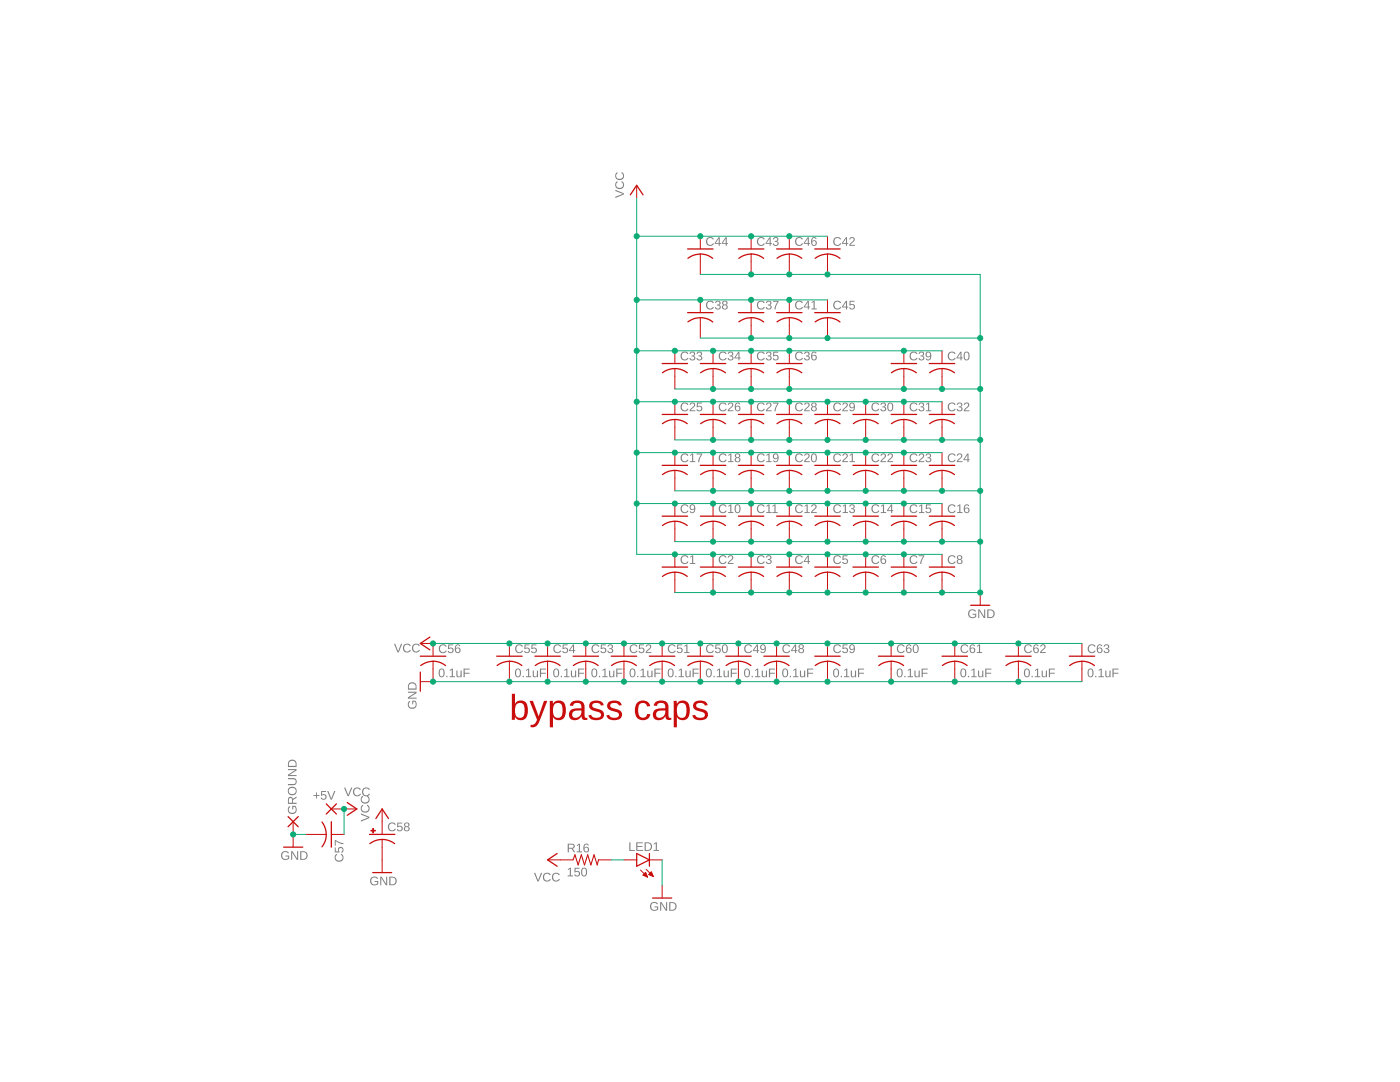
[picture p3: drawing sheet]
<svg xmlns="http://www.w3.org/2000/svg" width="279mm" height="216mm" viewBox="0 0 279 216" stroke-linecap="round" stroke-linejoin="round" font-family="sans-serif">
<g fill="#808080">
<path d="M156.4 133.5a.64 .64 0 0 1 .7 0 .64 .64 0 0 1 .2 .8 .64 .64 0 0 1-.6 .9 .64 .64 0 0 1-.6-.9zM156.5 133.6a.97 .97 0 0 0 .2 1.4 .86 .86 0 0 0 0-1.4zM157.6 134.9h.3v.2h-.3zM158.3 133.7l.6-.3v1.5h.5v.2h-1.1v-.2h.4v-1.3l-.4 .3zM159.6 133.8h.3v.8a.32 .32 0 0 0 .3 .4 .32 .32 0 0 0 .3-.4v-.8h.2v1.3h-.2v-.2a.44 .44 0 0 1-.5 .2 .44 .44 0 0 1-.4-.4zM161.1 133.4h1.2v.2h-1v.6h1v.2h-1v.7h-.2z"/>
<path d="M148.7 133.5a.64 .64 0 0 1 .8 0 .64 .64 0 0 1 .2 .8 .64 .64 0 0 1-.6 .9 .64 .64 0 0 1-.6-.9zM148.9 133.6a.97 .97 0 0 0 .2 1.4 .86 .86 0 0 0 0-1.4zM150 134.9h.2v.2h-.2zM150.7 133.7l.6-.3v1.5h.4v.2h-1v-.2h.4v-1.3l-.4 .3zM152 133.8h.2v.8a.32 .32 0 0 0 .4 .4 .32 .32 0 0 0 .3-.4v-.8h.2v1.3h-.2v-.2a.44 .44 0 0 1-.5 .2 .44 .44 0 0 1-.4-.4zM153.5 133.4h1.2v.2h-1v.6h.9v.2h-.9v.7h-.2z"/>
<path d="M141.1 133.5a.64 .64 0 0 1 .8 0 .64 .64 0 0 1 .2 .8 .64 .64 0 0 1-.6 .9 .64 .64 0 0 1-.6-.9zM141.3 133.6a.97 .97 0 0 0 .2 1.4 .86 .86 0 0 0 0-1.4zM142.4 134.9h.2v.2h-.2zM143.1 133.7l.6-.3v1.5h.4v.2h-1.1v-.2h.5v-1.3l-.4 .3zM144.4 133.8h.2v.8a.32 .32 0 0 0 .4 .4 .32 .32 0 0 0 .2-.4v-.8h.3v1.3h-.2l-.1-.2a.44 .44 0 0 1-.5 .2 .44 .44 0 0 1-.3-.4zM145.8 133.4h1.3v.2h-1v.6h.9v.2h-.9v.7h-.3z"/>
<path d="M133.5 133.5a.64 .64 0 0 1 .8 0 .64 .64 0 0 1 .1 .8 .64 .64 0 0 1-.6 .9 .64 .64 0 0 1-.5-.9zM133.7 133.6a.97 .97 0 0 0 .1 1.4 .86 .86 0 0 0 .1-1.4zM134.8 134.9h.2v.2h-.2zM135.5 133.7l.6-.3v1.5h.4v.2h-1.1v-.2h.5v-1.3l-.4 .3zM136.8 133.8h.2v.8a.32 .32 0 0 0 .4 .4 .32 .32 0 0 0 .2-.4v-.8h.2v1.3h-.2v-.2a.44 .44 0 0 1-.5 .2 .44 .44 0 0 1-.3-.4zM138.2 133.4h1.2v.2h-.9v.6h.9v.2h-.9v.7h-.3z"/>
<path d="M125.9 133.5a.64 .64 0 0 1 .7 0 .64 .64 0 0 1 .2 .8 .64 .64 0 0 1-.6 .9 .64 .64 0 0 1-.6-.9zM126.1 133.6a.97 .97 0 0 0 .1 1.4 .86 .86 0 0 0 0-1.4zM127.2 134.9h.2v.2h-.2zM127.9 133.7l.6-.3v1.5h.4v.2h-1.1v-.2h.4v-1.3l-.3 .3zM129.2 133.8h.2v.8a.32 .32 0 0 0 .3 .4 .32 .32 0 0 0 .3-.4v-.8h.2v1.3h-.2v-.2a.44 .44 0 0 1-.5 .2 .44 .44 0 0 1-.3-.4zM130.6 133.4h1.2v.2h-1v.6h1v.2h-1v.7h-.2z"/>
<path d="M118.3 133.5a.64 .64 0 0 1 .7 0 .64 .64 0 0 1 .2 .8 .64 .64 0 0 1-.6 .9 .64 .64 0 0 1-.6-.9zM118.4 133.6a.97 .97 0 0 0 .2 1.4 .86 .86 0 0 0 0-1.4zM119.5 134.9h.3v.2h-.3zM120.2 133.7l.6-.3v1.5h.5v.2h-1.1v-.2h.4v-1.3l-.4 .3zM121.6 133.8h.2v.8a.32 .32 0 0 0 .3 .4 .32 .32 0 0 0 .3-.4v-.8h.2v1.3h-.2v-.2a.44 .44 0 0 1-.5 .2 .44 .44 0 0 1-.3-.4zM123 133.4h1.2v.2h-1v.6h1v.2h-1v.7h-.2z"/>
<path d="M110.7 133.5a.64 .64 0 0 1 .7 0 .64 .64 0 0 1 .2 .8 .64 .64 0 0 1-.6 .9 .64 .64 0 0 1-.6-.9zM110.8 133.6a.97 .97 0 0 0 .2 1.4 .86 .86 0 0 0 0-1.4zM111.9 134.9h.3v.2h-.3zM112.6 133.7l.6-.3v1.5h.4v.2h-1v-.2h.4v-1.3l-.4 .3zM113.9 133.8h.3v.8a.32 .32 0 0 0 .3 .4 .32 .32 0 0 0 .3-.4v-.8h.2v1.3h-.2v-.2a.44 .44 0 0 1-.5 .2 .44 .44 0 0 1-.4-.4zM115.4 133.4h1.2v.2h-1v.6h1v.2h-1v.7h-.2z"/>
<path d="M103 133.5a.64 .64 0 0 1 .8 0 .64 .64 0 0 1 .2 .8 .64 .64 0 0 1-.6 .9 .64 .64 0 0 1-.6-.9zM103.2 133.6a.97 .97 0 0 0 .2 1.4 .86 .86 0 0 0 0-1.4zM104.3 134.9h.2v.2h-.2zM105 133.7l.6-.3v1.5h.4v.2h-1v-.2h.4v-1.3l-.4 .3zM106.3 133.8h.2v.8a.32 .32 0 0 0 .4 .4 .32 .32 0 0 0 .3-.4v-.8h.2v1.3h-.2v-.2a.44 .44 0 0 1-.5 .2 .44 .44 0 0 1-.4-.4zM107.7 133.4h1.3v.2h-1v.6h.9v.2h-.9v.7h-.3z"/>
<path d="M87.8 133.5a.64 .64 0 0 1 .8 0 .64 .64 0 0 1 .1 .8 .64 .64 0 0 1-.6 .9 .64 .64 0 0 1-.6-.9zM88 133.6a.97 .97 0 0 0 .1 1.4 .86 .86 0 0 0 0-1.4zM89.1 134.9h.2v.2h-.2zM89.8 133.7l.6-.3v1.5h.4v.2h-1.1v-.2h.5v-1.3l-.4 .3zM91.1 133.8h.2v.8a.32 .32 0 0 0 .4 .4 .32 .32 0 0 0 .2-.4v-.8h.2v1.3h-.2v-.2a.44 .44 0 0 1-.5 .2 .44 .44 0 0 1-.3-.4zM92.5 133.4h1.2v.2h-1v.6h1v.2h-1v.7h-.2z"/>
<path d="M81.6 140l.2-.2 .1 .3a.68 .68 0 0 0-.1 .9 .68 .68 0 0 0 1 .1 .68 .68 0 0 0 .1-1l-.4-.1v.5h-.2v-.7h.6a.91 .91 0 0 1 .1 1.3 .91 .91 0 0 1-1.2 .1 .91 .91 0 0 1-.2-1.2zM81.4 138h1.7v.3l-1.4 .9h1.4v.2h-1.7v-.3l1.5-.9h-1.5zM81.6 136.4a.88 .88 0 0 1 1-.2 .88 .88 0 0 1 .5 .8v.6h-1.7v-.8zM81.8 136.5l-.2 .9h1.3a.74 .74 0 0 0-.2-.9 .74 .74 0 0 0-.9 0z"/>
<path d="M78.6 128.5h.3l.6 1.5 .5-1.5h.3l-.7 1.7h-.3zM80.6 128.7a.86 .86 0 0 1 1.4 .2h-.2a.63 .63 0 0 0-1 0 .63 .63 0 0 0 .1 .9 .63 .63 0 0 0 .9-.1h.2a.88 .88 0 0 1-1.3 .3 .88 .88 0 0 1-.1-1.3zM82.4 128.7a.86 .86 0 0 1 1.4 .2h-.2a.63 .63 0 0 0-1 0 .63 .63 0 0 0 .1 .9 .63 .63 0 0 0 .9-.1h.2a.88 .88 0 0 1-1.3 .3 .88 .88 0 0 1-.1-1.3z"/>
<path d="M56.3 170.1a.9 .9 0 0 1 1.4 .1l-.2 .1a.68 .68 0 0 0-1 0 .68 .68 0 0 0 0 .9 .68 .68 0 0 0 .9 .1l.1-.4h-.5v-.2h.7v.6a.94 .94 0 0 1-1.3 .1 .94 .94 0 0 1-.1-1.3zM58.1 169.9h.3l.9 1.4v-1.4h.2v1.7h-.3l-.9-1.5v1.5h-.2zM59.9 169.9h.6a.86 .86 0 0 1 .9 .8 .86 .86 0 0 1-.8 .9h-.7zM60.1 170v1.4a.73 .73 0 0 0 1.1-.7 .73 .73 0 0 0-1.1-.7z"/>
<path d="M68.7 157.2h.2l.6 1.5 .6-1.5h.2l-.7 1.7h-.2zM70.7 157.4a.86 .86 0 0 1 1.3 .2h-.2a.63 .63 0 0 0-1 0 .63 .63 0 0 0 .1 .9 .63 .63 0 0 0 .9-.2l.2 .1a.88 .88 0 0 1-1.3 .3 .88 .88 0 0 1 0-1.3zM72.5 157.4a.86 .86 0 0 1 1.3 .2h-.2a.63 .63 0 0 0-.9 0 .63 .63 0 0 0 0 .9 .63 .63 0 0 0 .9-.2l.2 .1a.88 .88 0 0 1-1.3 .3 .88 .88 0 0 1 0-1.3z"/>
<path d="M166.5 133.5a.64 .64 0 0 1 .8 0 .64 .64 0 0 1 .2 .8 .64 .64 0 0 1-.6 .9 .64 .64 0 0 1-.6-.9zM166.7 133.6a.97 .97 0 0 0 .2 1.4 .86 .86 0 0 0 0-1.4zM167.8 134.9h.2v.2h-.2zM168.5 133.7l.6-.3v1.5h.4v.2h-1.1v-.2h.5v-1.3l-.4 .3zM169.8 133.8h.2v.8a.32 .32 0 0 0 .4 .4 .32 .32 0 0 0 .2-.4v-.8h.3v1.3h-.2l-.1-.2a.44 .44 0 0 1-.5 .2 .44 .44 0 0 1-.3-.4zM171.2 133.4h1.2v.2h-.9v.6h.9v.2h-.9v.7h-.3z"/>
<path d="M179.2 133.5a.64 .64 0 0 1 .8 0 .64 .64 0 0 1 .2 .8 .64 .64 0 0 1-.6 .9 .64 .64 0 0 1-.6-.9zM179.4 133.6a.97 .97 0 0 0 .2 1.4 .86 .86 0 0 0 0-1.4zM180.5 134.9h.2v.2h-.2zM181.2 133.7l.6-.3v1.5h.4v.2h-1.1v-.2h.5v-1.3l-.4 .3zM182.5 133.8h.2v.8a.32 .32 0 0 0 .4 .4 .32 .32 0 0 0 .2-.4v-.8h.2l.1 1.3h-.3v-.2a.44 .44 0 0 1-.5 .2 .44 .44 0 0 1-.3-.4zM183.9 133.4h1.2v.2h-.9v.6h.9v.2h-.9v.7h-.3z"/>
<path d="M191.9 133.5a.64 .64 0 0 1 .8 0 .64 .64 0 0 1 .1 .8 .64 .64 0 0 1-.6 .9 .64 .64 0 0 1-.5-.9zM192.1 133.6a.97 .97 0 0 0 .1 1.4 .86 .86 0 0 0 .1-1.4zM193.2 134.9h.2v.2h-.2zM193.9 133.7l.6-.3v1.5h.4v.2h-1.1v-.2h.5v-1.3l-.4 .3zM195.2 133.8h.2v.8a.32 .32 0 0 0 .4 .4 .32 .32 0 0 0 .2-.4v-.8h.2l.1 1.3h-.3v-.2a.44 .44 0 0 1-.5 .2 .44 .44 0 0 1-.3-.4zM196.6 133.4h1.2v.2h-.9v.6h.9v.2h-.9v.7h-.3z"/>
<path d="M204.6 133.5a.64 .64 0 0 1 .8 0 .64 .64 0 0 1 .1 .8 .64 .64 0 0 1-.6 .9 .64 .64 0 0 1-.6-.9zM204.8 133.6a.97 .97 0 0 0 .1 1.4 .86 .86 0 0 0 0-1.4zM205.9 134.9h.2v.2h-.2zM206.6 133.7l.6-.3v1.5h.4v.2h-1.1v-.2h.5v-1.3l-.4 .3zM207.9 133.8h.2v.8a.32 .32 0 0 0 .4 .4 .32 .32 0 0 0 .2-.4v-.8h.2v1.3h-.2v-.2a.44 .44 0 0 1-.5 .2 .44 .44 0 0 1-.3-.4zM209.3 133.4h1.2v.2h-1v.6h1v.2h-1v.7h-.2z"/>
<path d="M217.3 133.5a.64 .64 0 0 1 .8 0 .64 .64 0 0 1 .1 .8 .64 .64 0 0 1-.6 .9 .64 .64 0 0 1-.6-.9zM217.5 133.6a.97 .97 0 0 0 .1 1.4 .86 .86 0 0 0 0-1.4zM218.6 134.9h.2v.2h-.2zM219.3 133.7l.6-.3v1.5h.4v.2h-1.1v-.2h.5v-1.3l-.4 .3zM220.6 133.8h.2v.8a.32 .32 0 0 0 .4 .4 .32 .32 0 0 0 .2-.4v-.8h.2v1.3h-.2v-.2a.44 .44 0 0 1-.5 .2 .44 .44 0 0 1-.3-.4zM222 133.4h1.2v.2h-1v.6h1v.2h-1v.7h-.2z"/>
<path d="M129.9 180.2a.9 .9 0 0 1 1.4 .2l-.2 .1a.68 .68 0 0 0-1-.1 .68 .68 0 0 0 0 1 .68 .68 0 0 0 .9 .1l.1-.4h-.5v-.2h.8v.6a.94 .94 0 0 1-1.4 .1 .94 .94 0 0 1-.1-1.4zM131.7 180h.3l.9 1.5v-1.5h.2v1.7h-.2l-1-1.4 .1 1.4h-.3zM133.5 180h.6a.86 .86 0 0 1 .9 .8 .86 .86 0 0 1-.8 .9h-.7zM133.8 180.2v1.3a.73 .73 0 0 0 1-.6 .73 .73 0 0 0-1-.7z"/>
<path d="M113.3 173.4l.6-.2v1.5h.5v.2h-1.1v-.2h.4v-1.3l-.4 .2zM114.7 173.2h1v.1h-.8v.6a.59 .59 0 0 1 .8 .2 .59 .59 0 0 1-.4 .9 .59 .59 0 0 1-.7-.5h.2a.38 .38 0 0 0 .6 .1 .38 .38 0 0 0 0-.6 .38 .38 0 0 0-.6 .1h-.2zM116.2 173.2a.64 .64 0 0 1 .8 .1 .64 .64 0 0 1 .2 .7 .64 .64 0 0 1-.6 .9 .64 .64 0 0 1-.6-.9zM116.4 173.3a.97 .97 0 0 0 .2 1.4 .86 .86 0 0 0 0-1.4z"/>
<path d="M106.6 174.2h.2l.6 1.5 .6-1.5h.2l-.7 1.7h-.2zM108.6 174.4a.86 .86 0 0 1 1.3 .2h-.2a.63 .63 0 0 0-1 0 .63 .63 0 0 0 .1 .9 .63 .63 0 0 0 .9-.1l.2 .1a.88 .88 0 0 1-1.3 .2 .88 .88 0 0 1 0-1.3zM110.4 174.4a.86 .86 0 0 1 1.3 .2h-.2a.63 .63 0 0 0-1 0 .63 .63 0 0 0 .1 .9 .63 .63 0 0 0 .9-.1l.2 .1a.88 .88 0 0 1-1.3 .2 .88 .88 0 0 1 0-1.3z"/>
<path d="M122.8 37.9l1.7 .7v.2l-1.7 .7v-.2l1.5-.6-1.5-.6zM123 36.3l.2-.1 .1 .2a.63 .63 0 0 0-.1 .9 .63 .63 0 0 0 1 0 .63 .63 0 0 0-.2-1l.1-.2a.87 .87 0 0 1 .2 1.3 .87 .87 0 0 1-1.2 .2 .87 .87 0 0 1-.1-1.3zM123 34.5l.2-.1 .1 .2a.63 .63 0 0 0-.1 .9 .63 .63 0 0 0 1 0 .63 .63 0 0 0-.2-1l.1-.2a.87 .87 0 0 1 .2 1.3 .87 .87 0 0 1-1.2 .1 .87 .87 0 0 1-.1-1.2z"/>
<path d="M193.4 121.8a.9 .9 0 0 1 1.4 .2h-.2a.68 .68 0 0 0-1 0 .68 .68 0 0 0 0 1 .68 .68 0 0 0 .9 0l.1-.3h-.5v-.2h.7v.6a.94 .94 0 0 1-1.3 .1 .94 .94 0 0 1-.1-1.4zM195.2 121.6h.3l.9 1.5v-1.5h.2v1.7h-.3l-.9-1.4v1.4h-.2zM197 121.6h.6a.86 .86 0 0 1 .9 .8 .86 .86 0 0 1-.8 .9h-.7zM197.3 121.8v1.3a.73 .73 0 0 0 1-.6 .73 .73 0 0 0-1-.7z"/>
<path d="M72 162.3l1.7 .7v.2l-1.7 .7v-.2l1.5-.6-1.5-.6zM72.2 160.7l.2-.1 .1 .2a.63 .63 0 0 0-.1 1 .63 .63 0 0 0 1-.1 .63 .63 0 0 0-.2-.9l.1-.2a.87 .87 0 0 1 .3 1.2 .87 .87 0 0 1-1.3 .2 .87 .87 0 0 1-.1-1.3zM72.2 158.9l.2-.1 .1 .2a.63 .63 0 0 0-.1 1 .63 .63 0 0 0 1-.1 .63 .63 0 0 0-.2-.9l.1-.2a.87 .87 0 0 1 .3 1.2 .87 .87 0 0 1-1.3 .2 .87 .87 0 0 1-.1-1.3z"/>
<path d="M74.1 175.1a.9 .9 0 0 1 1.4 .2l-.3 .1a.68 .68 0 0 0-.9-.1 .68 .68 0 0 0-.1 1 .68 .68 0 0 0 1 .1l.1-.4h-.5v-.2h.7v.6a.94 .94 0 0 1-1.4 .1 .94 .94 0 0 1 0-1.4zM75.9 174.9h.3l.9 1.5v-1.5h.2v1.7h-.3l-.9-1.4v1.4h-.2zM77.7 174.9h.6a.86 .86 0 0 1 .9 .9 .86 .86 0 0 1-.9 .8h-.6zM77.9 175.1v1.4a.73 .73 0 0 0 1-.7 .73 .73 0 0 0-1-.7z"/>
<path d="M156.4 128.8a.86 .86 0 0 1 1.3 .2l-.2 .1a.63 .63 0 0 0-1-.1 .63 .63 0 0 0 .1 1 .63 .63 0 0 0 .9-.2l.2 .1a.88 .88 0 0 1-1.3 .2 .88 .88 0 0 1 0-1.3zM158.7 128.6h.2v1.1h.2v.2h-.2v.4h-.2v-.4h-.8zM158.7 128.8l-.6 .9h.6zM159.5 128.7a.51 .51 0 0 1 .7-.1 .51 .51 0 0 1 .1 .8h-.2a.5 .5 0 0 1 .2 .7 .5 .5 0 0 1-.8 .1 .5 .5 0 0 1 .1-.8l-.2-.3zM159.6 129a.32 .32 0 0 0 .6 0 .32 .32 0 0 0-.6 0zM159.5 129.8a.4 .4 0 0 0 .8 0 .4 .4 0 0 0-.8 0z"/>
<path d="M148.7 128.8a.86 .86 0 0 1 1.4 .2l-.2 .1a.63 .63 0 0 0-1-.1 .63 .63 0 0 0 .1 1 .63 .63 0 0 0 .9-.2l.2 .1a.88 .88 0 0 1-1.3 .2 .88 .88 0 0 1-.1-1.3zM151 128.6h.3v1.1h.2v.2h-.2v.4h-.2v-.4h-.9zM151.1 128.8l-.6 .9h.6zM151.8 128.7a.63 .63 0 0 1 .8 0 .63 .63 0 0 1 .3 .7 .63 .63 0 0 1-.3 .8 .63 .63 0 0 1-.9-.2l.2-.1 .1 .2a.48 .48 0 0 0 .5-.1 .48 .48 0 0 0 .1-.5 .55 .55 0 0 1-.8 0 .55 .55 0 0 1 0-.8zM151.8 129.2a.4 .4 0 0 0 .8 0 .4 .4 0 0 0-.8 0z"/>
<path d="M141.1 128.8a.86 .86 0 0 1 1.4 .2l-.3 .1a.63 .63 0 0 0-.9-.1 .63 .63 0 0 0 .1 1 .63 .63 0 0 0 .9-.2l.2 .1a.88 .88 0 0 1-1.3 .2 .88 .88 0 0 1-.1-1.3zM142.8 128.6h1v.2h-.8l-.1 .5a.59 .59 0 0 1 .9 .3 .59 .59 0 0 1-.4 .8 .59 .59 0 0 1-.7-.5h.2a.38 .38 0 0 0 .6 .2 .38 .38 0 0 0 0-.6 .38 .38 0 0 0-.6 0h-.2zM144.3 128.7a.64 .64 0 0 1 .8 0 .64 .64 0 0 1 .2 .7 .64 .64 0 0 1-.6 .9 .64 .64 0 0 1-.6-.9zM144.5 128.8a.97 .97 0 0 0 .2 1.4 .86 .86 0 0 0 0-1.5z"/>
<path d="M133.5 128.8a.86 .86 0 0 1 1.3 .2l-.2 .1a.63 .63 0 0 0-.9-.1 .63 .63 0 0 0 0 1 .63 .63 0 0 0 1-.2l.2 .1a.88 .88 0 0 1-1.4 .2 .88 .88 0 0 1 0-1.3zM135.2 128.6h.9v.2h-.7l-.1 .5a.59 .59 0 0 1 .9 .3 .59 .59 0 0 1-.4 .8 .59 .59 0 0 1-.7-.5h.2a.38 .38 0 0 0 .5 .2 .38 .38 0 0 0 .1-.6 .38 .38 0 0 0-.6 0h-.2zM136.6 128.9l.6-.3v1.5h.4v.2h-1.1v-.2h.5v-1.3l-.4 .3z"/>
<path d="M125.9 128.8a.86 .86 0 0 1 1.3 .2l-.2 .1a.63 .63 0 0 0-.9-.1 .63 .63 0 0 0 0 1 .63 .63 0 0 0 1-.2l.1 .1a.88 .88 0 0 1-1.3 .2 .88 .88 0 0 1 0-1.3zM127.5 128.6h1v.2h-.8v.5a.59 .59 0 0 1 .9 .3 .59 .59 0 0 1-.4 .8 .59 .59 0 0 1-.8-.5h.3a.38 .38 0 0 0 .5 .2 .38 .38 0 0 0 .1-.6 .38 .38 0 0 0-.6 0h-.2zM129 128.7a.55 .55 0 0 1 .9 .1 .55 .55 0 0 1-.3 .8l-.5 .5h.9v.2h-1.1v-.3l.5-.5a.37 .37 0 0 0 .3-.5 .37 .37 0 0 0-.6-.1v.1h-.2z"/>
<path d="M118.3 128.8a.86 .86 0 0 1 1.3 .2l-.2 .1a.63 .63 0 0 0-1-.1 .63 .63 0 0 0 .1 1 .63 .63 0 0 0 .9-.2l.2 .1a.88 .88 0 0 1-1.3 .2 .88 .88 0 0 1 0-1.3zM119.9 128.6h1v.2h-.8v.5a.59 .59 0 0 1 .8 .3 .59 .59 0 0 1-.3 .8 .59 .59 0 0 1-.8-.5h.2a.38 .38 0 0 0 .6 .2 .38 .38 0 0 0 .1-.6 .38 .38 0 0 0-.6 0h-.2zM121.4 128.7a.5 .5 0 0 1 .7-.1 .5 .5 0 0 1 0 .8h-.1a.51 .51 0 0 1 .3 .8 .51 .51 0 0 1-.8 .1l-.3-.4 .2-.1a.35 .35 0 0 0 .5 .4 .35 .35 0 0 0 .2-.6l-.5-.1v-.2a.33 .33 0 0 0 .5-.1 .33 .33 0 0 0-.2-.5 .33 .33 0 0 0-.4 .3h-.3z"/>
<path d="M110.6 128.8a.86 .86 0 0 1 1.4 .2l-.2 .1a.63 .63 0 0 0-1-.1 .63 .63 0 0 0 .1 1 .63 .63 0 0 0 .9-.2l.2 .1a.88 .88 0 0 1-1.3 .2 .88 .88 0 0 1-.1-1.3zM112.3 128.6h1v.2h-.8v.5a.59 .59 0 0 1 .8 .3 .59 .59 0 0 1-.3 .8 .59 .59 0 0 1-.8-.5h.2a.38 .38 0 0 0 .6 .2 .38 .38 0 0 0 .1-.6 .38 .38 0 0 0-.6 0h-.2zM114.3 128.6h.3v1.1h.2v.2h-.2v.4h-.2v-.4h-.9zM114.4 128.8l-.6 .9h.6z"/>
<path d="M103 128.8a.86 .86 0 0 1 1.4 .2l-.2 .1a.63 .63 0 0 0-1-.1 .63 .63 0 0 0 .1 1 .63 .63 0 0 0 .9-.2l.2 .1a.88 .88 0 0 1-1.3 .2 .88 .88 0 0 1-.1-1.3zM104.7 128.6h1v.2h-.8v.5a.59 .59 0 0 1 .8 .3 .59 .59 0 0 1-.4 .8 .59 .59 0 0 1-.7-.5h.2a.38 .38 0 0 0 .6 .2 .38 .38 0 0 0 0-.6 .38 .38 0 0 0-.5 0h-.3zM106.1 128.6h1v.2h-.8l-.1 .5a.59 .59 0 0 1 .9 .3 .59 .59 0 0 1-.4 .8 .59 .59 0 0 1-.7-.5h.2a.38 .38 0 0 0 .6 .2 .38 .38 0 0 0 0-.6 .38 .38 0 0 0-.6 0h-.2z"/>
<path d="M87.8 128.8a.86 .86 0 0 1 1.3 .2l-.2 .1a.63 .63 0 0 0-.9-.1 .63 .63 0 0 0 0 1 .63 .63 0 0 0 1-.2l.2 .1a.88 .88 0 0 1-1.4 .2 .88 .88 0 0 1 0-1.3zM89.5 128.6h.9v.2h-.7l-.1 .5a.59 .59 0 0 1 .9 .3 .59 .59 0 0 1-.4 .8 .59 .59 0 0 1-.8-.5h.3a.38 .38 0 0 0 .5 .2 .38 .38 0 0 0 .1-.6 .38 .38 0 0 0-.6 0h-.2zM91 128.7l.2-.1a.5 .5 0 0 1 .7 .3h-.2l-.1-.1a.47 .47 0 0 0-.5 .1 .47 .47 0 0 0-.1 .5 .55 .55 0 0 1 .8 .1 .55 .55 0 0 1-.2 .8 .55 .55 0 0 1-.8-.4v-.7zM91 129.7a.37 .37 0 0 0 .7 0 .37 .37 0 0 0-.7 0z"/>
<path d="M67 170.5l.2-.1 .1 .2a.63 .63 0 0 0-.1 1 .63 .63 0 0 0 1-.1 .63 .63 0 0 0-.2-.9l.1-.2a.87 .87 0 0 1 .2 1.2 .87 .87 0 0 1-1.2 .2 .87 .87 0 0 1-.1-1.3zM66.8 169.1h.2v.8h.5a.59 .59 0 0 1 .3-.8 .59 .59 0 0 1 .8 .3 .59 .59 0 0 1-.5 .8v-.2a.38 .38 0 0 0 .2-.6 .38 .38 0 0 0-.6-.1 .38 .38 0 0 0 0 .6v.2h-.9zM66.8 167.6l1.1 .5 .6 .1v.2l-.7-.1-.8-.5v1h-.2z"/>
<path d="M166.5 128.8a.86 .86 0 0 1 1.4 .2l-.3 .1a.63 .63 0 0 0-.9-.1 .63 .63 0 0 0 .1 1 .63 .63 0 0 0 .9-.2l.2 .1a.88 .88 0 0 1-1.3 .2 .88 .88 0 0 1-.1-1.3zM168.2 128.6h1v.2h-.8l-.1 .5a.59 .59 0 0 1 .9 .3 .59 .59 0 0 1-.4 .8 .59 .59 0 0 1-.7-.5h.2a.38 .38 0 0 0 .6 .2 .38 .38 0 0 0 0-.6 .38 .38 0 0 0-.6 0h-.2zM169.6 128.7a.63 .63 0 0 1 .8 0 .63 .63 0 0 1 .2 .7 .63 .63 0 0 1-.3 .8 .63 .63 0 0 1-.8-.2l.2-.1 .1 .2a.48 .48 0 0 0 .5-.1 .48 .48 0 0 0 .1-.5 .55 .55 0 0 1-.8 0 .55 .55 0 0 1 0-.8zM169.6 129.2a.4 .4 0 0 0 .8 0 .4 .4 0 0 0-.8 0z"/>
<path d="M179.2 128.8a.86 .86 0 0 1 1.4 .2l-.3 .1a.63 .63 0 0 0-.9-.1 .63 .63 0 0 0 0 1 .63 .63 0 0 0 1-.2l.2 .1a.88 .88 0 0 1-1.4 .2 .88 .88 0 0 1 0-1.3zM181.1 128.7l.1-.1a.5 .5 0 0 1 .7 .3h-.2l-.1-.1a.47 .47 0 0 0-.5 .1 .47 .47 0 0 0-.1 .5 .55 .55 0 0 1 .9 .1 .55 .55 0 0 1-.3 .8 .55 .55 0 0 1-.7-.4l-.1-.7zM181 129.7a.37 .37 0 0 0 .7 0 .37 .37 0 0 0-.7 0zM182.4 128.7a.64 .64 0 0 1 .8 0 .64 .64 0 0 1 .1 .7 .64 .64 0 0 1-.6 .9 .64 .64 0 0 1-.6-.9zM182.6 128.8a.97 .97 0 0 0 .1 1.4 .86 .86 0 0 0 .1-1.5z"/>
<path d="M191.9 128.8a.86 .86 0 0 1 1.3 .2l-.2 .1a.63 .63 0 0 0-.9-.1 .63 .63 0 0 0 0 1 .63 .63 0 0 0 1-.2l.2 .1a.88 .88 0 0 1-1.4 .2 .88 .88 0 0 1 0-1.3zM193.8 128.7l.1-.1a.5 .5 0 0 1 .7 .3h-.2l-.1-.1a.47 .47 0 0 0-.5 .1 .47 .47 0 0 0-.1 .5 .55 .55 0 0 1 .8 .1 .55 .55 0 0 1-.2 .8 .55 .55 0 0 1-.7-.4l-.1-.7zM193.7 129.7a.37 .37 0 0 0 .7 0 .37 .37 0 0 0-.7 0zM195 128.9l.6-.3v1.5h.4v.2h-1.1v-.2h.5v-1.3l-.4 .3z"/>
<path d="M204.6 128.8a.86 .86 0 0 1 1.3 .2l-.2 .1a.63 .63 0 0 0-.9-.1 .63 .63 0 0 0 0 1 .63 .63 0 0 0 1-.2l.2 .1a.88 .88 0 0 1-1.4 .2 .88 .88 0 0 1 0-1.3zM206.5 128.7l.1-.1a.5 .5 0 0 1 .7 .3h-.2l-.1-.1a.47 .47 0 0 0-.5 .1 .47 .47 0 0 0-.1 .5 .55 .55 0 0 1 .8 .1 .55 .55 0 0 1-.2 .8 .55 .55 0 0 1-.8-.4v-.7zM206.4 129.7a.37 .37 0 0 0 .7 0 .37 .37 0 0 0-.7 0zM207.8 128.7a.55 .55 0 0 1 .8 .1 .55 .55 0 0 1-.3 .8l-.5 .5h.9v.2h-1.1v-.3l.5-.5a.37 .37 0 0 0 .3-.5 .37 .37 0 0 0-.6-.1v.1h-.2z"/>
<path d="M217.3 128.8a.86 .86 0 0 1 1.3 .2l-.2 .1a.63 .63 0 0 0-.9-.1 .63 .63 0 0 0 0 1 .63 .63 0 0 0 1-.2l.2 .1a.88 .88 0 0 1-1.4 .2 .88 .88 0 0 1 0-1.3zM219.2 128.7l.1-.1a.5 .5 0 0 1 .7 .3h-.2l-.1-.1a.47 .47 0 0 0-.5 .1 .47 .47 0 0 0-.1 .5 .55 .55 0 0 1 .8 .1 .55 .55 0 0 1-.2 .8 .55 .55 0 0 1-.8-.4v-.7zM219.1 129.7a.37 .37 0 0 0 .7 0 .37 .37 0 0 0-.7 0zM220.4 128.7a.5 .5 0 0 1 .8-.1 .5 .5 0 0 1 0 .8h-.2a.51 .51 0 0 1 .3 .8 .51 .51 0 0 1-.8 .1l-.3-.4 .3-.1a.35 .35 0 0 0 .4 .4 .35 .35 0 0 0 .2-.6l-.5-.1v-.2a.33 .33 0 0 0 .5-.1 .33 .33 0 0 0-.2-.5 .33 .33 0 0 0-.4 .3h-.2z"/>
<path d="M113.3 168.4h.8a.5 .5 0 0 1 .6 .3 .5 .5 0 0 1-.4 .6l.5 .8h-.3l-.4-.7h-.6v.7h-.2zM113.5 168.5v.7h.6a.32 .32 0 0 0 .4-.3 .32 .32 0 0 0-.4-.4zM115.1 168.6l.6-.2v1.5h.5v.2h-1.1v-.2h.4v-1.3l-.4 .2zM116.7 168.4h.1a.5 .5 0 0 1 .7 .3h-.2l-.1-.1a.47 .47 0 0 0-.5 .1 .47 .47 0 0 0-.1 .5 .55 .55 0 0 1 .9 .1 .55 .55 0 0 1-.3 .8 .55 .55 0 0 1-.7-.4l-.1-.7zM116.6 169.5a.37 .37 0 0 0 .7 0 .37 .37 0 0 0-.7 0z"/>
<path d="M136 111a.86 .86 0 0 1 1.4 .2l-.2 .1a.63 .63 0 0 0-1-.1 .63 .63 0 0 0 .1 1 .63 .63 0 0 0 .9-.2l.2 .1a.88 .88 0 0 1-1.3 .3 .88 .88 0 0 1-.1-1.4zM137.7 111.1l.6-.3v1.5h.5v.2h-1.1v-.2h.4v-1.3l-.4 .3z"/>
<path d="M143.7 111a.86 .86 0 0 1 1.3 .2l-.2 .1a.63 .63 0 0 0-1-.1 .63 .63 0 0 0 .1 1 .63 .63 0 0 0 .9-.2l.2 .1a.88 .88 0 0 1-1.3 .3 .88 .88 0 0 1 0-1.4zM145.4 110.9a.55 .55 0 0 1 .9 .1 .55 .55 0 0 1-.3 .8l-.5 .5h.9v.2h-1.2l.1-.3 .5-.4a.37 .37 0 0 0 .3-.6 .37 .37 0 0 0-.6-.1v.2l-.3-.1z"/>
<path d="M151.3 111a.86 .86 0 0 1 1.3 .2l-.2 .1a.63 .63 0 0 0-.9-.1 .63 .63 0 0 0 0 1 .63 .63 0 0 0 .9-.2l.2 .1a.88 .88 0 0 1-1.3 .3 .88 .88 0 0 1 0-1.4zM153 110.9a.5 .5 0 0 1 .8 0 .5 .5 0 0 1 0 .7h-.2a.51 .51 0 0 1 .3 .8 .51 .51 0 0 1-.8 .1l-.3-.4h.3a.35 .35 0 0 0 .4 .3 .35 .35 0 0 0 .2-.6h-.5v-.2a.33 .33 0 0 0 .5-.2 .33 .33 0 0 0-.2-.5 .33 .33 0 0 0-.4 .4l-.2-.1z"/>
<path d="M158.9 111a.86 .86 0 0 1 1.3 .2l-.2 .1a.63 .63 0 0 0-.9-.1 .63 .63 0 0 0 0 1 .63 .63 0 0 0 1-.2l.2 .1a.88 .88 0 0 1-1.4 .3 .88 .88 0 0 1 0-1.4zM161.2 110.8h.2v1.2h.3v.1h-.3v.4h-.2v-.4h-.8zM161.2 111.1l-.6 .9h.6z"/>
<path d="M166.5 111a.86 .86 0 0 1 1.4 .2l-.3 .1a.63 .63 0 0 0-.9-.1 .63 .63 0 0 0 .1 1 .63 .63 0 0 0 .9-.2l.2 .1a.88 .88 0 0 1-1.3 .3 .88 .88 0 0 1-.1-1.4zM168.2 110.8h1v.2h-.8l-.1 .5a.59 .59 0 0 1 .9 .3 .59 .59 0 0 1-.4 .8 .59 .59 0 0 1-.7-.5h.2a.38 .38 0 0 0 .6 .2 .38 .38 0 0 0 0-.6 .38 .38 0 0 0-.6 0h-.2z"/>
<path d="M174.1 111a.86 .86 0 0 1 1.4 .2l-.2 .1a.63 .63 0 0 0-1-.1 .63 .63 0 0 0 .1 1 .63 .63 0 0 0 .9-.2l.2 .1a.88 .88 0 0 1-1.3 .3 .88 .88 0 0 1-.1-1.4zM176 110.9l.1-.1a.5 .5 0 0 1 .7 .3l-.2 .1-.1-.2a.47 .47 0 0 0-.5 .2 .47 .47 0 0 0-.1 .4 .55 .55 0 0 1 .9 .1 .55 .55 0 0 1-.3 .8 .55 .55 0 0 1-.7-.3l-.1-.8zM175.9 112a.37 .37 0 0 0 .7 0 .37 .37 0 0 0-.7 0z"/>
<path d="M181.7 111a.86 .86 0 0 1 1.4 .2l-.2 .1a.63 .63 0 0 0-1-.1 .63 .63 0 0 0 .1 1 .63 .63 0 0 0 .9-.2l.2 .1a.88 .88 0 0 1-1.3 .3 .88 .88 0 0 1-.1-1.4zM183.3 110.8h1.2l-.5 1.1-.1 .6h-.3l.1-.4 .6-1.1h-1z"/>
<path d="M189.4 111a.86 .86 0 0 1 1.3 .2l-.2 .1a.63 .63 0 0 0-1-.1 .63 .63 0 0 0 .1 1 .63 .63 0 0 0 .9-.2l.2 .1a.88 .88 0 0 1-1.3 .3 .88 .88 0 0 1 0-1.4zM191.1 110.9a.51 .51 0 0 1 .7-.1 .51 .51 0 0 1 .1 .8h-.1a.5 .5 0 0 1 .1 .8 .5 .5 0 0 1-.8 0 .5 .5 0 0 1 .2-.8l-.3-.2zM191.2 111.2a.32 .32 0 0 0 .6 0 .32 .32 0 0 0-.6 0zM191.2 112.1a.36 .36 0 0 0 .7 0 .36 .36 0 0 0-.7 0z"/>
<path d="M136 100.9a.86 .86 0 0 1 1.4 .2h-.2a.63 .63 0 0 0-1 0 .63 .63 0 0 0 .1 .9 .63 .63 0 0 0 .9-.2l.2 .1a.88 .88 0 0 1-1.3 .3 .88 .88 0 0 1-.1-1.3zM137.8 100.8a.63 .63 0 0 1 .7-.1 .63 .63 0 0 1 .3 .8 .63 .63 0 0 1-.3 .8 .63 .63 0 0 1-.9-.3h.3l.1 .2a.48 .48 0 0 0 .4-.2 .48 .48 0 0 0 .1-.5 .55 .55 0 0 1-.8 .1 .55 .55 0 0 1 .1-.8zM137.8 101.2a.38 .38 0 0 0 .7 0 .38 .38 0 0 0-.7 0z"/>
<path d="M143.7 100.9a.86 .86 0 0 1 1.3 .2h-.2a.63 .63 0 0 0-1 0 .63 .63 0 0 0 .1 .9 .63 .63 0 0 0 .9-.2l.2 .1a.88 .88 0 0 1-1.3 .3 .88 .88 0 0 1 0-1.3zM145.4 100.9l.6-.2v1.5h.4v.2h-1.1v-.2h.4v-1.3l-.3 .2zM146.9 100.7a.64 .64 0 0 1 .7 .1 .64 .64 0 0 1 .2 .7 .64 .64 0 0 1-.6 .9 .64 .64 0 0 1-.6-.9zM147 100.8a.97 .97 0 0 0 .2 1.4 .86 .86 0 0 0 0-1.4z"/>
<path d="M151.3 100.9a.86 .86 0 0 1 1.3 .2h-.2a.63 .63 0 0 0-.9 0 .63 .63 0 0 0 0 .9 .63 .63 0 0 0 .9-.2l.2 .1a.88 .88 0 0 1-1.3 .3 .88 .88 0 0 1 0-1.3zM153 100.9l.6-.2v1.5h.4v.2h-1.1v-.2h.5v-1.3l-.4 .2zM154.2 100.9l.6-.2v1.5h.4v.2h-1.1v-.2h.5v-1.3l-.4 .2z"/>
<path d="M158.9 100.9a.86 .86 0 0 1 1.3 .2h-.2a.63 .63 0 0 0-.9 0 .63 .63 0 0 0 0 .9 .63 .63 0 0 0 1-.2l.2 .1a.88 .88 0 0 1-1.4 .3 .88 .88 0 0 1 0-1.3zM160.6 100.9l.6-.2v1.5h.4v.2h-1.1v-.2h.5v-1.3l-.4 .2zM162 100.8a.55 .55 0 0 1 .9 .1 .55 .55 0 0 1-.3 .8l-.5 .5h.9v.2h-1.1v-.3l.5-.5a.37 .37 0 0 0 .3-.5 .37 .37 0 0 0-.6-.1v.1h-.2z"/>
<path d="M166.5 100.9a.86 .86 0 0 1 1.4 .2h-.3a.63 .63 0 0 0-.9 0 .63 .63 0 0 0 .1 .9 .63 .63 0 0 0 .9-.2l.2 .1a.88 .88 0 0 1-1.3 .3 .88 .88 0 0 1-.1-1.3zM168.2 100.9l.6-.2v1.5h.4v.2h-1v-.2h.4v-1.3l-.4 .2zM169.7 100.7a.5 .5 0 0 1 .7 0 .5 .5 0 0 1 0 .7l-.2 .1a.51 .51 0 0 1 .3 .7 .51 .51 0 0 1-.7 .1l-.3-.4h.2a.35 .35 0 0 0 .5 .3 .35 .35 0 0 0 .1-.5l-.4-.1v-.2a.33 .33 0 0 0 .4-.2 .33 .33 0 0 0-.2-.4 .33 .33 0 0 0-.4 .3h-.2z"/>
<path d="M174.1 100.9a.86 .86 0 0 1 1.4 .2h-.2a.63 .63 0 0 0-1 0 .63 .63 0 0 0 .1 .9 .63 .63 0 0 0 .9-.2l.2 .1a.88 .88 0 0 1-1.3 .3 .88 .88 0 0 1-.1-1.3zM175.8 100.9l.6-.2v1.5h.5v.2h-1.1v-.2h.4v-1.3l-.4 .2zM177.8 100.7h.2v1.1h.3v.2h-.3v.4h-.2v-.4h-.8zM177.8 100.9l-.6 .9h.6z"/>
<path d="M181.7 100.9a.86 .86 0 0 1 1.4 .2h-.2a.63 .63 0 0 0-1 0 .63 .63 0 0 0 .1 .9 .63 .63 0 0 0 .9-.2l.2 .1a.88 .88 0 0 1-1.3 .3 .88 .88 0 0 1-.1-1.3zM183.4 100.9l.7-.2v1.5h.4v.2h-1.1v-.2h.4v-1.3l-.4 .2zM184.8 100.7h1v.1h-.8v.6a.59 .59 0 0 1 .8 .2 .59 .59 0 0 1-.4 .9 .59 .59 0 0 1-.7-.5h.2a.38 .38 0 0 0 .6 .1 .38 .38 0 0 0 0-.6 .38 .38 0 0 0-.5 .1h-.3z"/>
<path d="M189.4 100.9a.86 .86 0 0 1 1.3 .2h-.2a.63 .63 0 0 0-1 0 .63 .63 0 0 0 .1 .9 .63 .63 0 0 0 .9-.2l.2 .1a.88 .88 0 0 1-1.3 .3 .88 .88 0 0 1 0-1.3zM191.1 100.9l.6-.2v1.5h.4v.2h-1.1v-.2h.4v-1.3l-.3 .2zM192.6 100.7h.2a.5 .5 0 0 1 .6 .3h-.2l-.1-.1a.47 .47 0 0 0-.5 .1 .47 .47 0 0 0 0 .5 .55 .55 0 0 1 .8 .1 .55 .55 0 0 1-.2 .8 .55 .55 0 0 1-.8-.4v-.7zM192.5 101.8a.4 .4 0 0 0 .8 0 .4 .4 0 0 0-.8 0z"/>
<path d="M136 90.7a.86 .86 0 0 1 1.4 .2l-.2 .1a.63 .63 0 0 0-1-.1 .63 .63 0 0 0 .1 1 .63 .63 0 0 0 .9-.2l.2 .1a.88 .88 0 0 1-1.3 .2 .88 .88 0 0 1-.1-1.3zM137.7 90.8l.6-.3v1.5h.5v.2h-1.1v-.2h.4v-1.3l-.4 .3zM139 90.5h1.1l-.4 1.1-.1 .6h-.3l.1-.4 .5-1.1h-.9z"/>
<path d="M143.7 90.7a.86 .86 0 0 1 1.3 .2l-.2 .1a.63 .63 0 0 0-1-.1 .63 .63 0 0 0 .1 1 .63 .63 0 0 0 .9-.2l.2 .1a.88 .88 0 0 1-1.3 .2 .88 .88 0 0 1 0-1.3zM145.4 90.8l.6-.3v1.5h.4v.2h-1.1v-.2h.4v-1.3l-.3 .3zM146.8 90.6a.51 .51 0 0 1 .7-.1 .51 .51 0 0 1 .1 .8h-.2a.5 .5 0 0 1 .2 .8 .5 .5 0 0 1-.8 0 .5 .5 0 0 1 .2-.8l-.3-.3zM146.9 90.9a.32 .32 0 0 0 .6 0 .32 .32 0 0 0-.6 0zM146.8 91.7a.4 .4 0 0 0 .8 0 .4 .4 0 0 0-.8 0z"/>
<path d="M151.3 90.7a.86 .86 0 0 1 1.3 .2l-.2 .1a.63 .63 0 0 0-.9-.1 .63 .63 0 0 0 0 1 .63 .63 0 0 0 .9-.2l.2 .1a.88 .88 0 0 1-1.3 .2 .88 .88 0 0 1 0-1.3zM153 90.8l.6-.3v1.5h.4v.2h-1.1v-.2h.5v-1.3l-.4 .3zM154.4 90.6a.63 .63 0 0 1 .8 0 .63 .63 0 0 1 .2 .7 .63 .63 0 0 1-.3 .9 .63 .63 0 0 1-.8-.3l.2-.1 .1 .2a.48 .48 0 0 0 .5-.1 .48 .48 0 0 0 .1-.5 .55 .55 0 0 1-.8 0 .55 .55 0 0 1 0-.8zM154.4 91.1a.4 .4 0 0 0 .8 0 .4 .4 0 0 0-.8 0z"/>
<path d="M158.9 90.7a.86 .86 0 0 1 1.3 .2l-.2 .1a.63 .63 0 0 0-.9-.1 .63 .63 0 0 0 0 1 .63 .63 0 0 0 1-.2l.2 .1a.88 .88 0 0 1-1.4 .2 .88 .88 0 0 1 0-1.3zM160.7 90.6a.55 .55 0 0 1 .8 .1 .55 .55 0 0 1-.3 .8l-.5 .5h.9v.2h-1.1v-.3l.5-.5a.37 .37 0 0 0 .4-.5 .37 .37 0 0 0-.7-.1v.1h-.2zM162.1 90.6a.64 .64 0 0 1 .7 0 .64 .64 0 0 1 .2 .8 .64 .64 0 0 1-.6 .8 .64 .64 0 0 1-.6-.8zM162.3 90.7a.97 .97 0 0 0 .1 1.4 .86 .86 0 0 0 0-1.5z"/>
<path d="M166.5 90.7a.86 .86 0 0 1 1.4 .2l-.3 .1a.63 .63 0 0 0-.9-.1 .63 .63 0 0 0 .1 1 .63 .63 0 0 0 .9-.2l.2 .1a.88 .88 0 0 1-1.3 .2 .88 .88 0 0 1-.1-1.3zM168.3 90.6a.55 .55 0 0 1 .8 .1 .55 .55 0 0 1-.3 .8l-.5 .5h.9v.2h-1.1l.1-.3 .4-.5a.37 .37 0 0 0 .4-.5 .37 .37 0 0 0-.6-.1l-.1 .1h-.2zM169.6 90.8l.6-.3v1.5h.4v.2h-1.1v-.2h.5v-1.3l-.4 .3z"/>
<path d="M174.1 90.7a.86 .86 0 0 1 1.4 .2l-.2 .1a.63 .63 0 0 0-1-.1 .63 .63 0 0 0 .1 1 .63 .63 0 0 0 .9-.2l.2 .1a.88 .88 0 0 1-1.3 .2 .88 .88 0 0 1-.1-1.3zM175.9 90.6a.55 .55 0 0 1 .8 .1 .55 .55 0 0 1-.3 .8l-.4 .5h.8v.2h-1.1l.1-.3 .4-.5a.37 .37 0 0 0 .4-.5 .37 .37 0 0 0-.6-.1l-.1 .1h-.2zM177.3 90.6a.55 .55 0 0 1 .8 .1 .55 .55 0 0 1-.3 .8l-.5 .5h.9v.2h-1.1l.1-.3 .4-.5a.37 .37 0 0 0 .4-.5 .37 .37 0 0 0-.6-.1l-.1 .1h-.2z"/>
<path d="M181.7 90.7a.86 .86 0 0 1 1.4 .2l-.2 .1a.63 .63 0 0 0-1-.1 .63 .63 0 0 0 .1 1 .63 .63 0 0 0 .9-.2l.2 .1a.88 .88 0 0 1-1.3 .2 .88 .88 0 0 1-.1-1.3zM183.5 90.6a.55 .55 0 0 1 .9 .1 .55 .55 0 0 1-.3 .8l-.5 .5h.9v.2h-1.2l.1-.3 .5-.5a.37 .37 0 0 0 .3-.5 .37 .37 0 0 0-.6-.1v.1h-.3zM184.9 90.6a.5 .5 0 0 1 .7-.1 .5 .5 0 0 1 0 .8h-.1a.51 .51 0 0 1 .3 .8 .51 .51 0 0 1-.8 .1l-.3-.4h.2a.35 .35 0 0 0 .5 .3 .35 .35 0 0 0 .1-.6l-.4-.1v-.2a.33 .33 0 0 0 .5-.1 .33 .33 0 0 0-.3-.5 .33 .33 0 0 0-.4 .3h-.2z"/>
<path d="M189.4 90.7a.86 .86 0 0 1 1.3 .2l-.2 .1a.63 .63 0 0 0-1-.1 .63 .63 0 0 0 .1 1 .63 .63 0 0 0 .9-.2l.2 .1a.88 .88 0 0 1-1.3 .2 .88 .88 0 0 1 0-1.3zM191.1 90.6a.55 .55 0 0 1 .9 .1 .55 .55 0 0 1-.3 .8l-.5 .5h.9v.2h-1.2l.1-.3 .5-.5a.37 .37 0 0 0 .3-.5 .37 .37 0 0 0-.6-.1v.1h-.2zM193.1 90.5h.2v1.2h.2v.1h-.2v.4h-.2v-.4h-.8zM193.1 90.7l-.6 1h.6z"/>
<path d="M136 80.5a.86 .86 0 0 1 1.4 .2l-.2 .1a.63 .63 0 0 0-1 0 .63 .63 0 0 0 .1 .9 .63 .63 0 0 0 .9-.2l.2 .1a.88 .88 0 0 1-1.3 .3 .88 .88 0 0 1-.1-1.4zM137.8 80.4a.55 .55 0 0 1 .9 .2 .55 .55 0 0 1-.3 .8l-.5 .5h.9v.2h-1.2l.1-.3 .5-.5a.37 .37 0 0 0 .3-.5 .37 .37 0 0 0-.6-.1v.1h-.3zM139.1 80.3h1v.2h-.8v.6a.59 .59 0 0 1 .8 .2 .59 .59 0 0 1-.4 .8 .59 .59 0 0 1-.7-.4l.2-.1a.38 .38 0 0 0 .6 .2 .38 .38 0 0 0 0-.6 .38 .38 0 0 0-.6 .1h-.2z"/>
<path d="M143.7 80.5a.86 .86 0 0 1 1.3 .2l-.2 .1a.63 .63 0 0 0-1 0 .63 .63 0 0 0 .1 .9 .63 .63 0 0 0 .9-.2l.2 .1a.88 .88 0 0 1-1.3 .3 .88 .88 0 0 1 0-1.4zM145.4 80.4a.55 .55 0 0 1 .9 .2 .55 .55 0 0 1-.3 .8l-.5 .5h.9v.2h-1.2l.1-.3 .5-.5a.37 .37 0 0 0 .3-.5 .37 .37 0 0 0-.6-.1v.1h-.3zM146.9 80.4l.2-.1a.5 .5 0 0 1 .6 .4h-.2l-.1-.2a.47 .47 0 0 0-.5 .2 .47 .47 0 0 0-.1 .5 .55 .55 0 0 1 .9 .1 .55 .55 0 0 1-.2 .8 .55 .55 0 0 1-.8-.4l-.1-.7zM146.8 81.5a.4 .4 0 0 0 .8 0 .4 .4 0 0 0-.8 0z"/>
<path d="M151.3 80.5a.86 .86 0 0 1 1.3 .2l-.2 .1a.63 .63 0 0 0-.9 0 .63 .63 0 0 0 0 .9 .63 .63 0 0 0 .9-.2l.2 .1a.88 .88 0 0 1-1.3 .3 .88 .88 0 0 1 0-1.4zM153 80.4a.55 .55 0 0 1 .9 .2 .55 .55 0 0 1-.3 .8l-.5 .5h.9v.2h-1.1v-.3l.5-.5a.37 .37 0 0 0 .3-.5 .37 .37 0 0 0-.6-.1v.1h-.2zM154.2 80.3h1.2l-.5 1.1-.1 .7h-.2v-.5l.6-1.1h-1z"/>
<path d="M158.9 80.5a.86 .86 0 0 1 1.3 .2l-.2 .1a.63 .63 0 0 0-.9 0 .63 .63 0 0 0 0 .9 .63 .63 0 0 0 1-.2l.2 .1a.88 .88 0 0 1-1.4 .3 .88 .88 0 0 1 0-1.4zM160.7 80.4a.55 .55 0 0 1 .8 .2 .55 .55 0 0 1-.3 .8l-.5 .5h.9v.2h-1.1v-.3l.5-.5a.37 .37 0 0 0 .4-.5 .37 .37 0 0 0-.7-.1v.1h-.2zM162 80.4a.51 .51 0 0 1 .8 0 .51 .51 0 0 1 0 .7l-.1 .1a.5 .5 0 0 1 .1 .7 .5 .5 0 0 1-.7 0 .5 .5 0 0 1 .1-.7l-.3-.3zM162.1 80.8a.32 .32 0 0 0 .6 0 .32 .32 0 0 0-.6 0zM162.1 81.6a.36 .36 0 0 0 .7 0 .36 .36 0 0 0-.7 0z"/>
<path d="M166.5 80.5a.86 .86 0 0 1 1.4 .2l-.3 .1a.63 .63 0 0 0-.9 0 .63 .63 0 0 0 .1 .9 .63 .63 0 0 0 .9-.2l.2 .1a.88 .88 0 0 1-1.3 .3 .88 .88 0 0 1-.1-1.4zM168.3 80.4a.55 .55 0 0 1 .8 .2 .55 .55 0 0 1-.3 .8l-.5 .5h.9v.2h-1.1l.1-.3 .4-.5a.37 .37 0 0 0 .4-.5 .37 .37 0 0 0-.6-.1l-.1 .1h-.2zM169.6 80.5a.63 .63 0 0 1 .8-.1 .63 .63 0 0 1 .2 .8 .63 .63 0 0 1-.3 .8 .63 .63 0 0 1-.8-.3h.2l.1 .2a.48 .48 0 0 0 .5-.2 .48 .48 0 0 0 .1-.5 .55 .55 0 0 1-.8 .1 .55 .55 0 0 1 0-.8zM169.6 80.9a.4 .4 0 0 0 .8 0 .4 .4 0 0 0-.8 0z"/>
<path d="M174.1 80.5a.86 .86 0 0 1 1.4 .2l-.2 .1a.63 .63 0 0 0-1 0 .63 .63 0 0 0 .1 .9 .63 .63 0 0 0 .9-.2l.2 .1a.88 .88 0 0 1-1.3 .3 .88 .88 0 0 1-.1-1.4zM175.9 80.4a.5 .5 0 0 1 .7 0 .5 .5 0 0 1 0 .7l-.1 .1a.51 .51 0 0 1 .3 .7 .51 .51 0 0 1-.8 .1l-.3-.4h.2a.35 .35 0 0 0 .5 .3 .35 .35 0 0 0 .1-.5l-.4-.1v-.2a.33 .33 0 0 0 .5-.2 .33 .33 0 0 0-.3-.4 .33 .33 0 0 0-.4 .3h-.2zM177.3 80.4a.64 .64 0 0 1 .8 .1 .64 .64 0 0 1 .2 .7 .64 .64 0 0 1-.6 .9 .64 .64 0 0 1-.6-.9zM177.5 80.5a.97 .97 0 0 0 .2 1.4 .86 .86 0 0 0 0-1.4z"/>
<path d="M181.7 80.5a.86 .86 0 0 1 1.4 .2l-.2 .1a.63 .63 0 0 0-1 0 .63 .63 0 0 0 .1 .9 .63 .63 0 0 0 .9-.2l.2 .1a.88 .88 0 0 1-1.3 .3 .88 .88 0 0 1-.1-1.4zM183.5 80.4a.5 .5 0 0 1 .7 0 .5 .5 0 0 1 0 .7l-.1 .1a.51 .51 0 0 1 .3 .7 .51 .51 0 0 1-.8 .1l-.3-.4h.2a.35 .35 0 0 0 .5 .3 .35 .35 0 0 0 .1-.5l-.4-.1v-.2a.33 .33 0 0 0 .5-.2 .33 .33 0 0 0-.2-.4 .33 .33 0 0 0-.5 .3h-.2zM184.8 80.6l.6-.3v1.6h.5v.2h-1.1v-.2h.4v-1.4l-.4 .3z"/>
<path d="M189.4 80.5a.86 .86 0 0 1 1.3 .2l-.2 .1a.63 .63 0 0 0-1 0 .63 .63 0 0 0 .1 .9 .63 .63 0 0 0 .9-.2l.2 .1a.88 .88 0 0 1-1.3 .3 .88 .88 0 0 1 0-1.4zM191.1 80.4a.5 .5 0 0 1 .8 0 .5 .5 0 0 1-.1 .7l-.1 .1a.51 .51 0 0 1 .3 .7 .51 .51 0 0 1-.8 .1l-.3-.4h.2a.35 .35 0 0 0 .5 .3 .35 .35 0 0 0 .2-.5l-.5-.1v-.2a.33 .33 0 0 0 .5-.2 .33 .33 0 0 0-.2-.4 .33 .33 0 0 0-.4 .3h-.3zM192.5 80.4a.55 .55 0 0 1 .9 .2 .55 .55 0 0 1-.3 .8l-.5 .5h.9v.2h-1.2l.1-.3 .5-.5a.37 .37 0 0 0 .3-.5 .37 .37 0 0 0-.6-.1v.1h-.3z"/>
<path d="M136 70.4a.86 .86 0 0 1 1.4 .2l-.2 .1a.63 .63 0 0 0-1-.1 .63 .63 0 0 0 .1 .9 .63 .63 0 0 0 .9-.1l.2 .1a.88 .88 0 0 1-1.3 .2 .88 .88 0 0 1-.1-1.3zM137.8 70.3a.5 .5 0 0 1 .7-.1 .5 .5 0 0 1 0 .8h-.1a.51 .51 0 0 1 .3 .8 .51 .51 0 0 1-.8 .1l-.3-.4 .2-.1a.35 .35 0 0 0 .5 .3 .35 .35 0 0 0 .1-.5l-.4-.1v-.2a.33 .33 0 0 0 .5-.1 .33 .33 0 0 0-.3-.5 .33 .33 0 0 0-.4 .3h-.2zM139.2 70.3a.5 .5 0 0 1 .7-.1 .5 .5 0 0 1 0 .8h-.1a.51 .51 0 0 1 .3 .8 .51 .51 0 0 1-.8 .1l-.3-.4 .2-.1a.35 .35 0 0 0 .5 .3 .35 .35 0 0 0 .1-.5l-.4-.1v-.2a.33 .33 0 0 0 .5-.1 .33 .33 0 0 0-.3-.5 .33 .33 0 0 0-.4 .3h-.2z"/>
<path d="M143.7 70.4a.86 .86 0 0 1 1.3 .2l-.2 .1a.63 .63 0 0 0-1-.1 .63 .63 0 0 0 .1 .9 .63 .63 0 0 0 .9-.1l.2 .1a.88 .88 0 0 1-1.3 .2 .88 .88 0 0 1 0-1.3zM145.4 70.3a.5 .5 0 0 1 .8-.1 .5 .5 0 0 1-.1 .8h-.1a.51 .51 0 0 1 .3 .8 .51 .51 0 0 1-.8 .1l-.3-.4 .2-.1a.35 .35 0 0 0 .5 .3 .35 .35 0 0 0 .2-.5l-.5-.1v-.2a.33 .33 0 0 0 .5-.1 .33 .33 0 0 0-.2-.5 .33 .33 0 0 0-.4 .3h-.3zM147.3 70.2h.3v1.1h.2v.2h-.2v.4h-.2v-.4h-.8zM147.4 70.4l-.6 .9h.6z"/>
<path d="M151.3 70.4a.86 .86 0 0 1 1.3 .2l-.2 .1a.63 .63 0 0 0-.9-.1 .63 .63 0 0 0 0 .9 .63 .63 0 0 0 .9-.1l.2 .1a.88 .88 0 0 1-1.3 .2 .88 .88 0 0 1 0-1.3zM153 70.3a.5 .5 0 0 1 .8-.1 .5 .5 0 0 1 0 .8h-.2a.51 .51 0 0 1 .3 .8 .51 .51 0 0 1-.8 .1l-.3-.4 .3-.1a.35 .35 0 0 0 .4 .3 .35 .35 0 0 0 .2-.5l-.5-.1v-.2a.33 .33 0 0 0 .5-.1 .33 .33 0 0 0-.2-.5 .33 .33 0 0 0-.4 .3h-.2zM154.3 70.2h1v.2h-.8v.5a.59 .59 0 0 1 .8 .3 .59 .59 0 0 1-.3 .8 .59 .59 0 0 1-.8-.5h.2a.38 .38 0 0 0 .6 .2 .38 .38 0 0 0 .1-.6 .38 .38 0 0 0-.6 0h-.2z"/>
<path d="M158.9 70.4a.86 .86 0 0 1 1.3 .2l-.2 .1a.63 .63 0 0 0-.9-.1 .63 .63 0 0 0 0 .9 .63 .63 0 0 0 1-.1l.2 .1a.88 .88 0 0 1-1.4 .2 .88 .88 0 0 1 0-1.3zM160.6 70.3a.5 .5 0 0 1 .8-.1 .5 .5 0 0 1 0 .8h-.2a.51 .51 0 0 1 .3 .8 .51 .51 0 0 1-.8 .1l-.3-.4 .3-.1a.35 .35 0 0 0 .4 .3 .35 .35 0 0 0 .2-.5l-.4-.1v-.2a.33 .33 0 0 0 .4-.1 .33 .33 0 0 0-.2-.5 .33 .33 0 0 0-.4 .3h-.2zM162.1 70.3l.2-.1a.5 .5 0 0 1 .7 .3h-.2l-.1-.1a.47 .47 0 0 0-.5 .1 .47 .47 0 0 0-.1 .5 .55 .55 0 0 1 .8 .1 .55 .55 0 0 1-.2 .8 .55 .55 0 0 1-.8-.4v-.7zM162.1 71.3a.37 .37 0 0 0 .7 0 .37 .37 0 0 0-.7 0z"/>
<path d="M181.7 70.4a.86 .86 0 0 1 1.4 .2l-.2 .1a.63 .63 0 0 0-1-.1 .63 .63 0 0 0 .1 .9 .63 .63 0 0 0 .9-.1l.2 .1a.88 .88 0 0 1-1.3 .2 .88 .88 0 0 1-.1-1.3zM183.5 70.3a.5 .5 0 0 1 .7-.1 .5 .5 0 0 1 0 .8h-.1a.51 .51 0 0 1 .3 .8 .51 .51 0 0 1-.8 .1l-.3-.4 .2-.1a.35 .35 0 0 0 .5 .3 .35 .35 0 0 0 .1-.5l-.4-.1v-.2a.33 .33 0 0 0 .5-.1 .33 .33 0 0 0-.2-.5 .33 .33 0 0 0-.5 .3h-.2zM184.9 70.3a.63 .63 0 0 1 .7 0 .63 .63 0 0 1 .3 .7 .63 .63 0 0 1-.3 .8 .63 .63 0 0 1-.9-.2l.3-.1 .1 .2a.48 .48 0 0 0 .4-.1 .48 .48 0 0 0 .1-.5 .55 .55 0 0 1-.8 0 .55 .55 0 0 1 .1-.8zM184.9 70.8a.38 .38 0 0 0 .7 0 .38 .38 0 0 0-.7 0z"/>
<path d="M189.4 70.4a.86 .86 0 0 1 1.3 .2l-.2 .1a.63 .63 0 0 0-1-.1 .63 .63 0 0 0 .1 .9 .63 .63 0 0 0 .9-.1l.2 .1a.88 .88 0 0 1-1.3 .2 .88 .88 0 0 1 0-1.3zM191.7 70.2h.2v1.1h.2v.2h-.2v.4h-.2v-.4h-.8zM191.7 70.4l-.6 .9h.6zM192.6 70.3a.64 .64 0 0 1 .7 0 .64 .64 0 0 1 .2 .7 .64 .64 0 0 1-.6 .9 .64 .64 0 0 1-.6-.9zM192.7 70.4a.97 .97 0 0 0 .2 1.3 .86 .86 0 0 0 0-1.4z"/>
<path d="M166.5 60.2a.86 .86 0 0 1 1.4 .2l-.3 .1a.63 .63 0 0 0-.9-.1 .63 .63 0 0 0 .1 1 .63 .63 0 0 0 .9-.2l.2 .1a.88 .88 0 0 1-1.3 .3 .88 .88 0 0 1-.1-1.4zM168.8 60h.2v1.2h.3v.2h-.3v.3h-.2v-.3h-.8zM168.8 60.3l-.6 .9h.6zM169.6 60h.9v.2h-.7l-.1 .6a.59 .59 0 0 1 .9 .2 .59 .59 0 0 1-.4 .8 .59 .59 0 0 1-.7-.4l.2-.1a.38 .38 0 0 0 .5 .2 .38 .38 0 0 0 .1-.6 .38 .38 0 0 0-.6 0h-.2z"/>
<path d="M151.3 60.2a.86 .86 0 0 1 1.3 .2l-.2 .1a.63 .63 0 0 0-.9-.1 .63 .63 0 0 0 0 1 .63 .63 0 0 0 .9-.2l.2 .1a.88 .88 0 0 1-1.3 .3 .88 .88 0 0 1 0-1.4zM153 60.1a.5 .5 0 0 1 .8 0 .5 .5 0 0 1 0 .7l-.2 .1a.51 .51 0 0 1 .3 .7 .51 .51 0 0 1-.8 .1l-.3-.4h.3a.35 .35 0 0 0 .4 .3 .35 .35 0 0 0 .2-.6h-.5v-.2a.33 .33 0 0 0 .5-.2 .33 .33 0 0 0-.2-.4 .33 .33 0 0 0-.4 .3l-.2-.1zM154.2 60h1.2l-.5 1.1-.1 .6h-.2v-.4l.6-1.1h-1z"/>
<path d="M141.1 60.2a.86 .86 0 0 1 1.4 .2l-.3 .1a.63 .63 0 0 0-.9-.1 .63 .63 0 0 0 .1 1 .63 .63 0 0 0 .9-.2l.2 .1a.88 .88 0 0 1-1.3 .3 .88 .88 0 0 1-.1-1.4zM142.9 60.1a.5 .5 0 0 1 .7 0 .5 .5 0 0 1 0 .7l-.2 .1a.51 .51 0 0 1 .4 .7 .51 .51 0 0 1-.8 .1l-.3-.4h.2a.35 .35 0 0 0 .5 .3 .35 .35 0 0 0 .1-.6h-.4v-.2a.33 .33 0 0 0 .5-.2 .33 .33 0 0 0-.3-.4 .33 .33 0 0 0-.4 .3l-.2-.1zM144.3 60.1a.51 .51 0 0 1 .7 0 .51 .51 0 0 1 0 .7h-.1a.5 .5 0 0 1 .1 .8 .5 .5 0 0 1-.7 0 .5 .5 0 0 1 .1-.8l-.3-.2zM144.3 60.4a.35 .35 0 0 0 .7 0 .35 .35 0 0 0-.7 0zM144.3 61.3a.36 .36 0 0 0 .7 0 .36 .36 0 0 0-.7 0z"/>
<path d="M158.9 60.2a.86 .86 0 0 1 1.3 .2l-.2 .1a.63 .63 0 0 0-.9-.1 .63 .63 0 0 0 0 1 .63 .63 0 0 0 1-.2l.2 .1a.88 .88 0 0 1-1.4 .3 .88 .88 0 0 1 0-1.4zM161.2 60h.2v1.2h.3v.2h-.3v.3h-.2v-.3h-.8zM161.2 60.3l-.6 .9h.6zM162 60.3l.6-.3v1.6h.4v.1h-1.1v-.1h.5v-1.4l-.4 .3z"/>
<path d="M166.5 47.5a.86 .86 0 0 1 1.4 .2l-.3 .1a.63 .63 0 0 0-.9 0 .63 .63 0 0 0 .1 .9 .63 .63 0 0 0 .9-.2l.2 .1a.88 .88 0 0 1-1.3 .3 .88 .88 0 0 1-.1-1.4zM168.8 47.3h.2v1.2h.3v.2h-.3v.3h-.2v-.3h-.8zM168.8 47.6l-.6 .9h.6zM169.7 47.4a.55 .55 0 0 1 .8 .1 .55 .55 0 0 1-.3 .8l-.5 .6h.9v.1h-1.1v-.2l.5-.5a.37 .37 0 0 0 .4-.5 .37 .37 0 0 0-.7-.1v.1h-.2z"/>
<path d="M151.3 47.5a.86 .86 0 0 1 1.3 .2l-.2 .1a.63 .63 0 0 0-.9 0 .63 .63 0 0 0 0 .9 .63 .63 0 0 0 .9-.2l.2 .1a.88 .88 0 0 1-1.3 .3 .88 .88 0 0 1 0-1.4zM153.6 47.3h.2v1.2h.2v.2h-.2v.3h-.2v-.3h-.8zM153.6 47.6l-.6 .9h.6zM154.4 47.4a.5 .5 0 0 1 .8 0 .5 .5 0 0 1-.1 .7l-.1 .1a.51 .51 0 0 1 .3 .7 .51 .51 0 0 1-.8 .1l-.3-.4h.2a.35 .35 0 0 0 .5 .3 .35 .35 0 0 0 .2-.6h-.5v-.2a.33 .33 0 0 0 .5-.2 .33 .33 0 0 0-.2-.4 .33 .33 0 0 0-.4 .3h-.3z"/>
<path d="M141.1 47.5a.86 .86 0 0 1 1.4 .2l-.3 .1a.63 .63 0 0 0-.9 0 .63 .63 0 0 0 .1 .9 .63 .63 0 0 0 .9-.2l.2 .1a.88 .88 0 0 1-1.3 .3 .88 .88 0 0 1-.1-1.4zM143.4 47.3h.2v1.2h.3v.2h-.3v.3h-.2v-.3h-.8zM143.4 47.6l-.6 .9h.6zM144.8 47.3h.2v1.2h.3v.2h-.3v.3h-.2v-.3h-.8zM144.8 47.6l-.6 .9h.6z"/>
<path d="M158.9 47.5a.86 .86 0 0 1 1.3 .2l-.2 .1a.63 .63 0 0 0-.9 0 .63 .63 0 0 0 0 .9 .63 .63 0 0 0 1-.2l.2 .1a.88 .88 0 0 1-1.4 .3 .88 .88 0 0 1 0-1.4zM161.2 47.3h.2v1.2h.3v.2h-.3v.3h-.2v-.3h-.8zM161.2 47.6l-.6 .9h.6zM162.1 47.4l.2-.1a.5 .5 0 0 1 .7 .4h-.2l-.1-.2a.47 .47 0 0 0-.5 .2 .47 .47 0 0 0-.1 .5 .55 .55 0 0 1 .8 0 .55 .55 0 0 1-.2 .9 .55 .55 0 0 1-.8-.4v-.7zM162.1 48.5a.37 .37 0 0 0 .7 0 .37 .37 0 0 0-.7 0z"/>
<path d="M125.6 168.1h.2v1.5h.9v.2h-1.1zM127 168.1h1.3v.2h-1.1v.5h1v.2h-1v.6h1.1v.2h-1.3zM128.6 168.1h.6a.86 .86 0 0 1 .9 .8 .86 .86 0 0 1-.8 .9h-.7zM128.9 168.3v1.3a.73 .73 0 0 0 1-.7 .73 .73 0 0 0-1-.6zM130.5 168.4l.6-.3v1.5h.4v.2h-1.1v-.2h.5v-1.3l-.4 .3z"/>
<path d="M63.1 158.1h.2v.5h.5v.2h-.5v.5h-.2v-.5h-.5v-.2h.5zM64.1 157.8h1v.2h-.8v.6a.59 .59 0 0 1 .8 .2 .59 .59 0 0 1-.4 .8 .59 .59 0 0 1-.7-.4l.2-.1a.38 .38 0 0 0 .6 .2 .38 .38 0 0 0 0-.6 .38 .38 0 0 0-.5 .1h-.3zM65.3 157.8h.2l.6 1.6 .6-1.6h.2l-.7 1.8h-.2z"/>
<path d="M57.7 161l.1-.2 .1 .3a.68 .68 0 0 0 0 .9 .68 .68 0 0 0 .9 .1 .68 .68 0 0 0 .1-1l-.4-.1v.5h-.2v-.7h.6a.91 .91 0 0 1 .2 1.3 .91 .91 0 0 1-1.3 .1 .91 .91 0 0 1-.1-1.2zM57.6 159.2l.5-.2 .3 .4 .8-.5v.3l-.7 .4v.6h.7v.2h-1.7zM57.7 159.3v.9h.6l-.1-.9-.2-.1zM57.4 157.9a.9 .9 0 0 1 1.8 0 .9 .9 0 0 1-1.8 0zM57.8 157.4a.65 .65 0 0 0 .1 .9 .65 .65 0 0 0 .9-.1 .65 .65 0 0 0-.1-.9l-.6-.1zM57.5 155.3h1a.71 .71 0 0 1 .7 .7 .71 .71 0 0 1-.6 .7h-1.1v-.3h1a.48 .48 0 0 0 .5-.4 .48 .48 0 0 0-.5-.5h-1zM57.5 153.5h1.7v.2l-1.5 1h1.5v.2h-1.7v-.3l1.4-.9h-1.4zM57.7 151.8a.88 .88 0 0 1 .9-.2 .88 .88 0 0 1 .6 .8v.7h-1.7v-.9zM57.8 152l-.1 .8h1.3a.74 .74 0 0 0-.3-.9 .74 .74 0 0 0-.9 .1z"/>
<path d="M77.6 164.3a.86 .86 0 0 1 1.4 .2l-.2 .1a.63 .63 0 0 0-1 0 .63 .63 0 0 0 .1 .9 .63 .63 0 0 0 .9-.2l.2 .1a.88 .88 0 0 1-1.3 .3 .88 .88 0 0 1-.1-1.4zM79.3 164.1h1v.2h-.8v.6a.59 .59 0 0 1 .8 .2 .59 .59 0 0 1-.4 .8 .59 .59 0 0 1-.7-.4l.2-.1a.38 .38 0 0 0 .6 .2 .38 .38 0 0 0 0-.6 .38 .38 0 0 0-.5 .1h-.3zM80.8 164.2a.51 .51 0 0 1 .7 0 .51 .51 0 0 1 0 .7h-.1a.5 .5 0 0 1 .2 .8 .5 .5 0 0 1-.8 0 .5 .5 0 0 1 .1-.7l-.2-.3zM80.9 164.6a.32 .32 0 0 0 .6 0 .32 .32 0 0 0-.6 0zM80.8 165.4a.36 .36 0 0 0 .7 0 .36 .36 0 0 0-.7 0z"/>
</g>
<path d="M102.1 138.4h.7v2.1a1.38 1.38 0 0 1 1.6-.7 1.38 1.38 0 0 1 .9 1.5 2.01 2.01 0 0 1-.9 2.4 1.29 1.29 0 0 1-1.6-.7l-.1 .6h-.6zM103.2 140.4a2.25 2.25 0 0 0 0 2.7 .94 .94 0 0 0 1.1 0 .94 .94 0 0 0 .4-1v-.4a1.04 1.04 0 0 0-.3-1.1 1.04 1.04 0 0 0-1.2-.2zM105.7 139.8h.6l1.2 3.1 1.1-3.1h.6l-1.4 3.8a1.59 1.59 0 0 1-1.9 1.5v-.5h.1a1.13 1.13 0 0 0 1.2-1zM109.7 139.8h.6l.1 .7a1.38 1.38 0 0 1 1.5-.7 1.38 1.38 0 0 1 1 1.5 2.02 2.02 0 0 1-.9 2.4 1.31 1.31 0 0 1-1.7-.7l.1 2.1h-.7zM110.7 140.5a2.39 2.39 0 0 0 .1 2.6 .94 .94 0 0 0 1.1 0 .94 .94 0 0 0 .4-1v-.4a1.06 1.06 0 0 0-.2-1.1 1.06 1.06 0 0 0-1.1-.3zM114 140.1a1.54 1.54 0 0 1 1.6-.3 1.54 1.54 0 0 1 1.1 1.3v1.8l.1 .3h.4v.4a.79 .79 0 0 1-1.2-.7 1.37 1.37 0 0 1-1.2 .8 1.37 1.37 0 0 1-1.2-.8 1.29 1.29 0 0 1 1.6-1.6h.8a.86 .86 0 0 0-.6-1 .86 .86 0 0 0-1 .6l-.7-.1zM114.4 142a.74 .74 0 0 0 0 1.1 .74 .74 0 0 0 1 0l.6-.6v-.7h-1.2zM117.9 140.1a1.9 1.9 0 0 1 2.5 .3l.1 .3-.6 .1a.98 .98 0 0 0-1.7 0 1.25 1.25 0 0 0 1.3 .7 1.09 1.09 0 0 1 1.1 1.2 1.09 1.09 0 0 1-1.2 1 1.55 1.55 0 0 1-2-1l.6-.1a1.18 1.18 0 0 0 1.9 .2v-.4l-.4-.3a2.43 2.43 0 0 1-1.9-.9v-.7zM121.5 140.1a1.9 1.9 0 0 1 2.5 .3l.1 .3-.6 .1a.98 .98 0 0 0-1.7 0 1.25 1.25 0 0 0 1.3 .7 1.09 1.09 0 0 1 1 1.2 1.09 1.09 0 0 1-1.2 1 1.55 1.55 0 0 1-1.9-1l.6-.1a1.18 1.18 0 0 0 1.9 .2v-.4l-.4-.3a2.43 2.43 0 0 1-1.9-.9v-.7zM127.1 140.3a1.53 1.53 0 0 1 2.7 .6l-.7 .1a.9 .9 0 0 0-1.1-.7 .9 .9 0 0 0-.6 1.1 1.36 1.36 0 0 0 .9 1.8l.6-.2 .3-.5h.6a1.59 1.59 0 0 1-1.9 1.2 1.59 1.59 0 0 1-1.2-2l.1-.8zM130.8 140.1a1.54 1.54 0 0 1 1.6-.3 1.54 1.54 0 0 1 1 1.3v1.8l.2 .3h.4v.4a.79 .79 0 0 1-1.2-.7 1.37 1.37 0 0 1-1.2 .8 1.37 1.37 0 0 1-1.3-.8 1.29 1.29 0 0 1 1.6-1.6h.9a.86 .86 0 0 0-.6-1 .86 .86 0 0 0-1.1 .6l-.6-.1zM131.2 142a.74 .74 0 0 0-.1 1.1 .74 .74 0 0 0 1.1 0l.5-.6 .1-.7h-1.2zM134.4 139.8h.6l.1 .7a1.38 1.38 0 0 1 1.6-.7 1.38 1.38 0 0 1 .9 1.5 2.02 2.02 0 0 1-.9 2.4 1.31 1.31 0 0 1-1.6-.7v2.1h-.6zM135.4 140.5a2.39 2.39 0 0 0 .1 2.6 .94 .94 0 0 0 1.1 0 .94 .94 0 0 0 .4-1v-.4a1.06 1.06 0 0 0-.2-1.1 1.06 1.06 0 0 0-1.1-.3zM138.7 140.1a1.9 1.9 0 0 1 2.4 .3l.1 .3-.5 .1a.98 .98 0 0 0-1.8 0 1.25 1.25 0 0 0 1.4 .7 1.09 1.09 0 0 1 1 1.2 1.09 1.09 0 0 1-1.2 1 1.55 1.55 0 0 1-1.9-1l.5-.1a1.18 1.18 0 0 0 2 .2l-.1-.4-.4-.3a2.43 2.43 0 0 1-1.8-.9v-.7z" fill="#c90d0c"/>
<g fill="none" stroke="#c90d0c" stroke-width=".25">
<path d="M125.8 38.9l1.3-1.9 1.2 1.9M137.2 49.7h5.1M137.3 51.5a4 4 0 0 1 4.9 0M147.4 49.7h5M147.4 51.5a4 4 0 0 1 5 0M155 49.7h5.1M155.1 51.5a4 4 0 0 1 4.9 0M162.6 49.7h5.1M162.7 51.5a4 4 0 0 1 4.9 0M132.1 72.5h5.1M132.2 74.4a4 4 0 0 1 5 0M137.2 62.4h5.1"/>
<path d="M139.8 63.4h.5a3.8 3.8 0 0 1 1.9 .8M139.8 63.4a3.9 3.9 0 0 0-2.5 .8M139.8 72.5h5M139.8 74.4a4 4 0 0 1 5 0M147.4 72.5h5M147.4 62.4h5M147.4 74.4a4 4 0 0 1 5 0M149.9 63.4l1.6 .3 .9 .5M149.9 63.4a3.9 3.9 0 0 0-2.5 .8M155 72.5h5.1M155 62.4h5.1M155.1 74.4a4 4 0 0 1 4.9 0"/>
<path d="M157.5 63.4l1.6 .3 .9 .5M157.5 63.4a3.9 3.9 0 0 0-2.4 .8M162.6 62.4h5.1M165.1 63.4l1.6 .3 .9 .5M165.1 63.4a3.9 3.9 0 0 0-2.4 .8M177.8 72.5h5.1M177.9 74.4a4.1 4.1 0 0 1 5 0M185.5 72.5h5M185.5 74.4a4 4 0 0 1 5 0M132.1 92.9h5.1M132.1 82.7h5.1M134.7 93.9l1.5 .3 1 .5"/>
<path d="M134.7 93.9l-1.6 .3-.9 .5M134.7 83.7l1.5 .3 1 .5M134.7 83.7l-1.6 .3-.9 .5M139.8 92.9h5M139.8 82.7h5M142.3 93.9l1.6 .3 .9 .5M142.3 93.9l-1.6 .3-.9 .5M142.3 83.7l1.6 .3 .9 .5M142.3 83.7l-1.6 .3-.9 .5M147.4 92.9h5M147.4 82.7h5M149.9 93.9l1.6 .3 .9 .5"/>
<path d="M149.9 93.9l-1.5 .3-1 .5M149.9 83.7l1.6 .3 .9 .5M149.9 83.7l-1.5 .3-1 .5M155 92.9h5.1M155 82.7h5.1M157.5 93.9l1.6 .3 .9 .5M157.5 93.9l-1.5 .3-.9 .5M157.5 83.7l1.6 .3 .9 .5M157.5 83.7l-1.5 .3-.9 .5M162.6 92.9h5.1M162.6 82.7h5.1M165.1 93.9l1.6 .3 .9 .5"/>
<path d="M165.1 93.9l-1.5 .3-.9 .5M165.1 83.7l1.6 .3 .9 .5M165.1 83.7l-1.5 .3-.9 .5M170.2 92.9h5.1M170.2 82.7h5.1M172.8 93.9l1.5 .3 1 .5M172.8 93.9l-1.6 .3-.9 .5M172.8 83.7l1.5 .3 1 .5M172.8 83.7l-1.6 .3-.9 .5M177.8 92.9h5.1M177.8 82.7h5.1M180.4 93.9l1.5 .3 1 .5"/>
<path d="M180.4 93.9l-1.1 .1-1.4 .7M180.4 83.7l1.5 .3 1 .5M180.4 83.7l-1.1 .1-1.4 .7M185.5 92.9h5M185.5 82.7h5M188 93.9l1.6 .3 .9 .5M188 93.9l-1.1 .1-1.4 .7M188 83.7l1.6 .3 .9 .5M188 83.7l-1.1 .1-1.4 .7M132.1 113.2h5.1M132.1 103h5.1M132.2 115a4 4 0 0 1 5 0"/>
<path d="M132.2 104.9a4 4 0 0 1 5 0M139.8 113.2h5M139.8 103h5M139.8 115a4 4 0 0 1 5 0M139.8 104.9a4 4 0 0 1 5 0M147.4 113.2h5M147.4 103h5M147.4 115a4 4 0 0 1 5 0M147.4 104.9a4 4 0 0 1 5 0M155 113.2h5.1M155 103h5.1M155.1 115a4 4 0 0 1 4.9 0"/>
<path d="M155.1 104.9a4 4 0 0 1 4.9 0M162.6 113.2h5.1M162.6 103h5.1M162.7 115a4 4 0 0 1 4.9 0M162.7 104.9a4 4 0 0 1 4.9 0M170.2 113.2h5.1M170.2 103h5.1M170.3 115a4 4 0 0 1 5 0M170.3 104.9a4 4 0 0 1 5 0M177.8 113.2h5.1M177.8 103h5.1M177.9 115a4.1 4.1 0 0 1 5 0"/>
<path d="M177.9 104.9a4.1 4.1 0 0 1 5 0M185.5 113.2h5M185.5 103h5M185.5 115a4 4 0 0 1 5 0M185.5 104.9a4 4 0 0 1 5 0M83.9 130.9h5.1M83.9 134.1v3.8M85.8 127.1l-1.9 1.3 1.9 1.3M86.4 131.9l1.6 .3 .9 .6M86.4 132l-1.5 .3-.9 .5M99.1 130.9h5.1M101.7 131.9l1.5 .3 1 .6"/>
<path d="M101.7 132l-1.6 .3-.9 .5M106.7 130.9h5.1M109.3 131.9l1.5 .3 1 .6M109.3 132l-1.6 .3-.9 .5M114.4 130.9h5M116.9 131.9l.5 .1a3.8 3.8 0 0 1 2 .8M116.9 132l-1.1 .1-1.4 .7M122 130.9h5.1M124.5 131.9l.6 .1a3.8 3.8 0 0 1 1.9 .8M124.5 132l-1 .1-1.5 .7M129.6 130.9h5.1M132.1 131.9l.6 .1a3.8 3.8 0 0 1 1.9 .8"/>
<path d="M132.1 132l-1.5 .3-.9 .5M137.2 130.9h5.1M139.8 131.9l.5 .1a3.8 3.8 0 0 1 1.9 .8M139.8 132l-1.6 .3-.9 .5M144.8 130.9h5.1M147.4 131.9l1 .2 1.5 .7M147.4 132l-1.6 .3-.9 .5M152.4 130.9h5.1M155 131.9l1.5 .3 1 .6M155 132l-1.6 .3-.9 .5M162.6 130.9h5.1M165.1 131.9l1.6 .3 .9 .6"/>
<path d="M165.1 132l-1.5 .3-.9 .5M175.3 130.9h5.1M177.8 131.9l1.6 .3 .9 .6M177.8 132l-1.5 .3-.9 .5M188 130.9h5.1M190.5 131.9l.6 .1a3.8 3.8 0 0 1 1.9 .8M190.5 132l-1 .1-1.4 .7M193.7 120.8h3.8M200.7 130.9h5.1M203.2 131.9l.6 .1a3.8 3.8 0 0 1 1.9 .8M203.2 132l-1.5 .3-.9 .5M213.4 130.9h5.1"/>
<path d="M215.9 131.9l1.1 .2 1.4 .7M215.9 132l-1.5 .3-.9 .5M56.6 169h3.8M57.5 162.9l2 2.1M59.5 162.9l-2 2.1M64.3 164a4 4 0 0 1 0 5M65.1 160.4l2 2M66.1 164v5M67.1 160.4l-2 2M69.3 160.1l1.9 1.3-1.9 1.3M73.7 166.5h5.1M73.8 168.3a4 4 0 0 1 5 0"/>
<path d="M74.4 174.1h3.8M75 163.3l1.3-1.9 1.2 1.9M111.2 170.3l-1.9 1.3 1.9 1.2M127.1 170.3l2.5 1.3-2.5 1.2zM129.6 170.3v2.5M130.2 179.2h3.8"/>
</g>
<g fill="none" stroke="#c90d0c" stroke-width=".2">
<path d="M127.1 37v2.5M139.8 47.1v2.6M139.8 50.7v4.1M139.8 59.8v2.6M149.9 47.1v2.6M149.9 50.7v4.1M149.9 59.8v2.6M157.5 47.1v2.6M157.5 50.7v4.1M157.5 59.8v2.6M165.1 47.1v2.6M165.1 50.7v4.1"/>
<path d="M165.1 59.8v2.6M134.7 70v2.5M134.7 73.6v4M139.8 63.4v4.1M142.3 70v2.5M142.3 73.6v4M149.9 63.4v4.1M149.9 70v2.5M149.9 73.6v4M157.5 63.4v4.1M157.5 70v2.5M157.5 73.6v4"/>
<path d="M165.1 63.4v4.1M180.4 70v2.5M180.4 73.6v4M188 70v2.5M188 73.6v4M134.7 80.2v2.5M134.7 83.7v4.1M134.7 90.3v2.6M134.7 93.9v4M142.3 80.2v2.5M142.3 83.7v4.1M142.3 90.3v2.6"/>
<path d="M142.3 93.9v4M149.9 80.2v2.5M149.9 83.7v4.1M149.9 90.3v2.6M149.9 93.9v4M157.5 80.2v2.5M157.5 83.7v4.1M157.5 90.3v2.6M157.5 93.9v4M165.1 80.2v2.5M165.1 83.7v4.1M165.1 90.3v2.6"/>
<path d="M165.1 93.9v4M172.8 80.2v2.5M172.8 83.7v4.1M172.8 90.3v2.6M172.8 93.9v4M180.4 80.2v2.5M180.4 83.7v4.1M180.4 90.3v2.6M180.4 93.9v4M188 80.2v2.5M188 83.7v4.1M188 90.3v2.6"/>
<path d="M188 93.9v4M134.7 100.5v2.5M134.7 104v4.1M134.7 110.6v2.6M134.7 114.2v4M142.3 100.5v2.5M142.3 104v4.1M142.3 110.6v2.6M142.3 114.2v4M149.9 100.5v2.5M149.9 104v4.1M149.9 110.6v2.6"/>
<path d="M149.9 114.2v4M157.5 100.5v2.5M157.5 104v4.1M157.5 110.6v2.6M157.5 114.2v4M165.1 100.5v2.5M165.1 104v4.1M165.1 110.6v2.6M165.1 114.2v4M172.8 100.5v2.5M172.8 104v4.1M172.8 110.6v2.6"/>
<path d="M172.8 114.2v4M180.4 100.5v2.5M180.4 104v4.1M180.4 110.6v2.6M180.4 114.2v4M188 100.5v2.5M188 104v4.1M188 110.6v2.6M188 114.2v4M195.6 118.2v2.6M83.9 128.4h2.5v2.5M86.4 132v4h-2.5"/>
<path d="M101.7 128.4v2.5M101.7 132v4M109.3 128.4v2.5M109.3 132v4M116.9 128.4v2.5M116.9 132v4M124.5 128.4v2.5M124.5 132v4M132.1 128.4v2.5M132.1 132v4M139.8 128.4v2.5M139.8 132v4"/>
<path d="M147.4 128.4v2.5M147.4 132v4M155 128.4v2.5M155 132v4M165.1 128.4v2.5M165.1 132v4M177.8 128.4v2.5M177.8 132v4M190.5 128.4v2.5M190.5 132v4M203.2 128.4v2.5M203.2 132v4"/>
<path d="M215.9 128.4v2.5M215.9 132v4M58.5 164v5M61 166.5h4.1M66.1 166.5h2.6M66.1 161.4h5.1M76.3 161.4v5.1M76.3 167.5v6.6M109.3 171.6h5.1M119.4 171.6h2.6M124.5 171.6h2.6M127.8 173.6l1.4 1.4"/>
<path d="M128.4 174.6h.7M128.5 174.5h.5M128.6 174.7h.5M128.6 174.3h.3M128.7 174.2h.2M128.8 174.1l-.5 .5 .9 .4M128.8 174.1l.4 .9M128.8 174.8h.3M128.8 174.1h.1M129 173.5l1.4 1.4M129.1 175h.1M129.5 174.5h.7"/>
<path d="M129.6 171.6h2.5M129.6 174.3h.5M129.7 174.6h.5M129.7 174.2h.4M129.9 174.1h.1M130 174h.1M130 174.7h.3M130 174l-.5 .5 .9 .4M130 174l.4 .9M130.3 174.8h.1M132.1 176.7v2.5"/>
</g>
<path d="M114.4 171.6l.3-1 .7 2 .6-2 .6 2 .7-2 .6 2 .7-2 .6 2 .2-1" fill="none" stroke="#c90d0c" stroke-width=".21"/>
<g fill="#c90d0c" stroke="#c90d0c" stroke-width=".2">
<path d="M74 165.7h.9v.1h-.9z"/>
<path d="M74.4 165.3h.1v.9h-.1z"/>
</g>
<g fill="none" stroke="#0dab76" stroke-width=".2">
<path d="M127.1 39.5v71.1h60.9M127.1 59.8h38M127.1 47.1h38M139.8 54.8h55.8v63.4h-60.9M127.1 70h60.9M134.7 77.6h60.9M139.8 67.5h55.8M127.1 80.2h60.9M127.1 90.3h60.9M134.7 87.8h60.9M134.7 97.9h60.9M127.1 100.5h60.9"/>
<path d="M134.7 108.1h60.9M86.4 136h129.5M86.4 128.4h129.5M58.5 166.5h2.5M68.7 161.4v5.1M122 171.6h2.5M132.1 171.6v5.1"/>
</g>
<g fill="#0dab76" stroke="#0dab76" stroke-width=".2">
<circle cx="147.4" cy="136" r=".51"/>
<circle cx="139.8" cy="136" r=".51"/>
<circle cx="132.1" cy="136" r=".51"/>
<circle cx="124.5" cy="136" r=".51"/>
<circle cx="116.9" cy="136" r=".51"/>
<circle cx="109.3" cy="136" r=".51"/>
<circle cx="101.7" cy="136" r=".51"/>
<circle cx="86.4" cy="136" r=".51"/>
<circle cx="155" cy="136" r=".51"/>
<circle cx="165.1" cy="136" r=".51"/>
<circle cx="177.8" cy="136" r=".51"/>
<circle cx="190.5" cy="136" r=".51"/>
<circle cx="203.2" cy="136" r=".51"/>
<circle cx="58.5" cy="166.5" r=".51"/>
<circle cx="142.3" cy="77.6" r=".51"/>
<circle cx="149.9" cy="77.6" r=".51"/>
<circle cx="157.5" cy="77.6" r=".51"/>
<circle cx="180.4" cy="77.6" r=".51"/>
<circle cx="188" cy="77.6" r=".51"/>
<circle cx="142.3" cy="87.8" r=".51"/>
<circle cx="149.9" cy="87.8" r=".51"/>
<circle cx="157.5" cy="87.8" r=".51"/>
<circle cx="165.1" cy="87.8" r=".51"/>
<circle cx="172.8" cy="87.8" r=".51"/>
<circle cx="180.4" cy="87.8" r=".51"/>
<circle cx="188" cy="87.8" r=".51"/>
<circle cx="142.3" cy="97.9" r=".51"/>
<circle cx="149.9" cy="97.9" r=".51"/>
<circle cx="157.5" cy="97.9" r=".51"/>
<circle cx="165.1" cy="97.9" r=".51"/>
<circle cx="172.8" cy="97.9" r=".51"/>
<circle cx="180.4" cy="97.9" r=".51"/>
<circle cx="188" cy="97.9" r=".51"/>
<circle cx="142.3" cy="108.1" r=".51"/>
<circle cx="149.9" cy="108.1" r=".51"/>
<circle cx="157.5" cy="108.1" r=".51"/>
<circle cx="165.1" cy="108.1" r=".51"/>
<circle cx="172.8" cy="108.1" r=".51"/>
<circle cx="180.4" cy="108.1" r=".51"/>
<circle cx="188" cy="108.1" r=".51"/>
<circle cx="142.3" cy="118.2" r=".51"/>
<circle cx="149.9" cy="118.2" r=".51"/>
<circle cx="157.5" cy="118.2" r=".51"/>
<circle cx="165.1" cy="118.2" r=".51"/>
<circle cx="172.8" cy="118.2" r=".51"/>
<circle cx="180.4" cy="118.2" r=".51"/>
<circle cx="188" cy="118.2" r=".51"/>
<circle cx="195.6" cy="108.1" r=".51"/>
<circle cx="195.6" cy="97.9" r=".51"/>
<circle cx="195.6" cy="87.8" r=".51"/>
<circle cx="195.6" cy="77.6" r=".51"/>
<circle cx="195.6" cy="118.2" r=".51"/>
<circle cx="165.1" cy="67.5" r=".51"/>
<circle cx="157.5" cy="67.5" r=".51"/>
<circle cx="149.9" cy="67.5" r=".51"/>
<circle cx="195.6" cy="67.5" r=".51"/>
<circle cx="165.1" cy="54.8" r=".51"/>
<circle cx="149.9" cy="54.8" r=".51"/>
<circle cx="157.5" cy="54.8" r=".51"/>
<circle cx="147.4" cy="128.4" r=".51"/>
<circle cx="139.8" cy="128.4" r=".51"/>
<circle cx="132.1" cy="128.4" r=".51"/>
<circle cx="124.5" cy="128.4" r=".51"/>
<circle cx="116.9" cy="128.4" r=".51"/>
<circle cx="109.3" cy="128.4" r=".51"/>
<circle cx="101.7" cy="128.4" r=".51"/>
<circle cx="86.4" cy="128.4" r=".51"/>
<circle cx="155" cy="128.4" r=".51"/>
<circle cx="165.1" cy="128.4" r=".51"/>
<circle cx="177.8" cy="128.4" r=".51"/>
<circle cx="190.5" cy="128.4" r=".51"/>
<circle cx="203.2" cy="128.4" r=".51"/>
<circle cx="68.7" cy="161.4" r=".51"/>
<circle cx="134.7" cy="80.2" r=".51"/>
<circle cx="142.3" cy="80.2" r=".51"/>
<circle cx="149.9" cy="80.2" r=".51"/>
<circle cx="157.5" cy="80.2" r=".51"/>
<circle cx="165.1" cy="80.2" r=".51"/>
<circle cx="172.8" cy="80.2" r=".51"/>
<circle cx="180.4" cy="80.2" r=".51"/>
<circle cx="134.7" cy="110.6" r=".51"/>
<circle cx="142.3" cy="110.6" r=".51"/>
<circle cx="149.9" cy="110.6" r=".51"/>
<circle cx="157.5" cy="110.6" r=".51"/>
<circle cx="165.1" cy="110.6" r=".51"/>
<circle cx="172.8" cy="110.6" r=".51"/>
<circle cx="180.4" cy="110.6" r=".51"/>
<circle cx="134.7" cy="100.5" r=".51"/>
<circle cx="142.3" cy="100.5" r=".51"/>
<circle cx="149.9" cy="100.5" r=".51"/>
<circle cx="157.5" cy="100.5" r=".51"/>
<circle cx="165.1" cy="100.5" r=".51"/>
<circle cx="172.8" cy="100.5" r=".51"/>
<circle cx="180.4" cy="100.5" r=".51"/>
<circle cx="134.7" cy="90.3" r=".51"/>
<circle cx="142.3" cy="90.3" r=".51"/>
<circle cx="149.9" cy="90.3" r=".51"/>
<circle cx="157.5" cy="90.3" r=".51"/>
<circle cx="165.1" cy="90.3" r=".51"/>
<circle cx="172.8" cy="90.3" r=".51"/>
<circle cx="180.4" cy="90.3" r=".51"/>
<circle cx="127.1" cy="100.5" r=".51"/>
<circle cx="127.1" cy="90.3" r=".51"/>
<circle cx="134.7" cy="70" r=".51"/>
<circle cx="142.3" cy="70" r=".51"/>
<circle cx="149.9" cy="70" r=".51"/>
<circle cx="157.5" cy="70" r=".51"/>
<circle cx="180.4" cy="70" r=".51"/>
<circle cx="127.1" cy="80.2" r=".51"/>
<circle cx="127.1" cy="70" r=".51"/>
<circle cx="127.1" cy="59.8" r=".51"/>
<circle cx="149.9" cy="59.8" r=".51"/>
<circle cx="139.8" cy="59.8" r=".51"/>
<circle cx="157.5" cy="59.8" r=".51"/>
<circle cx="127.1" cy="47.1" r=".51"/>
<circle cx="149.9" cy="47.1" r=".51"/>
<circle cx="139.8" cy="47.1" r=".51"/>
<circle cx="157.5" cy="47.1" r=".51"/>
</g>
</svg>
